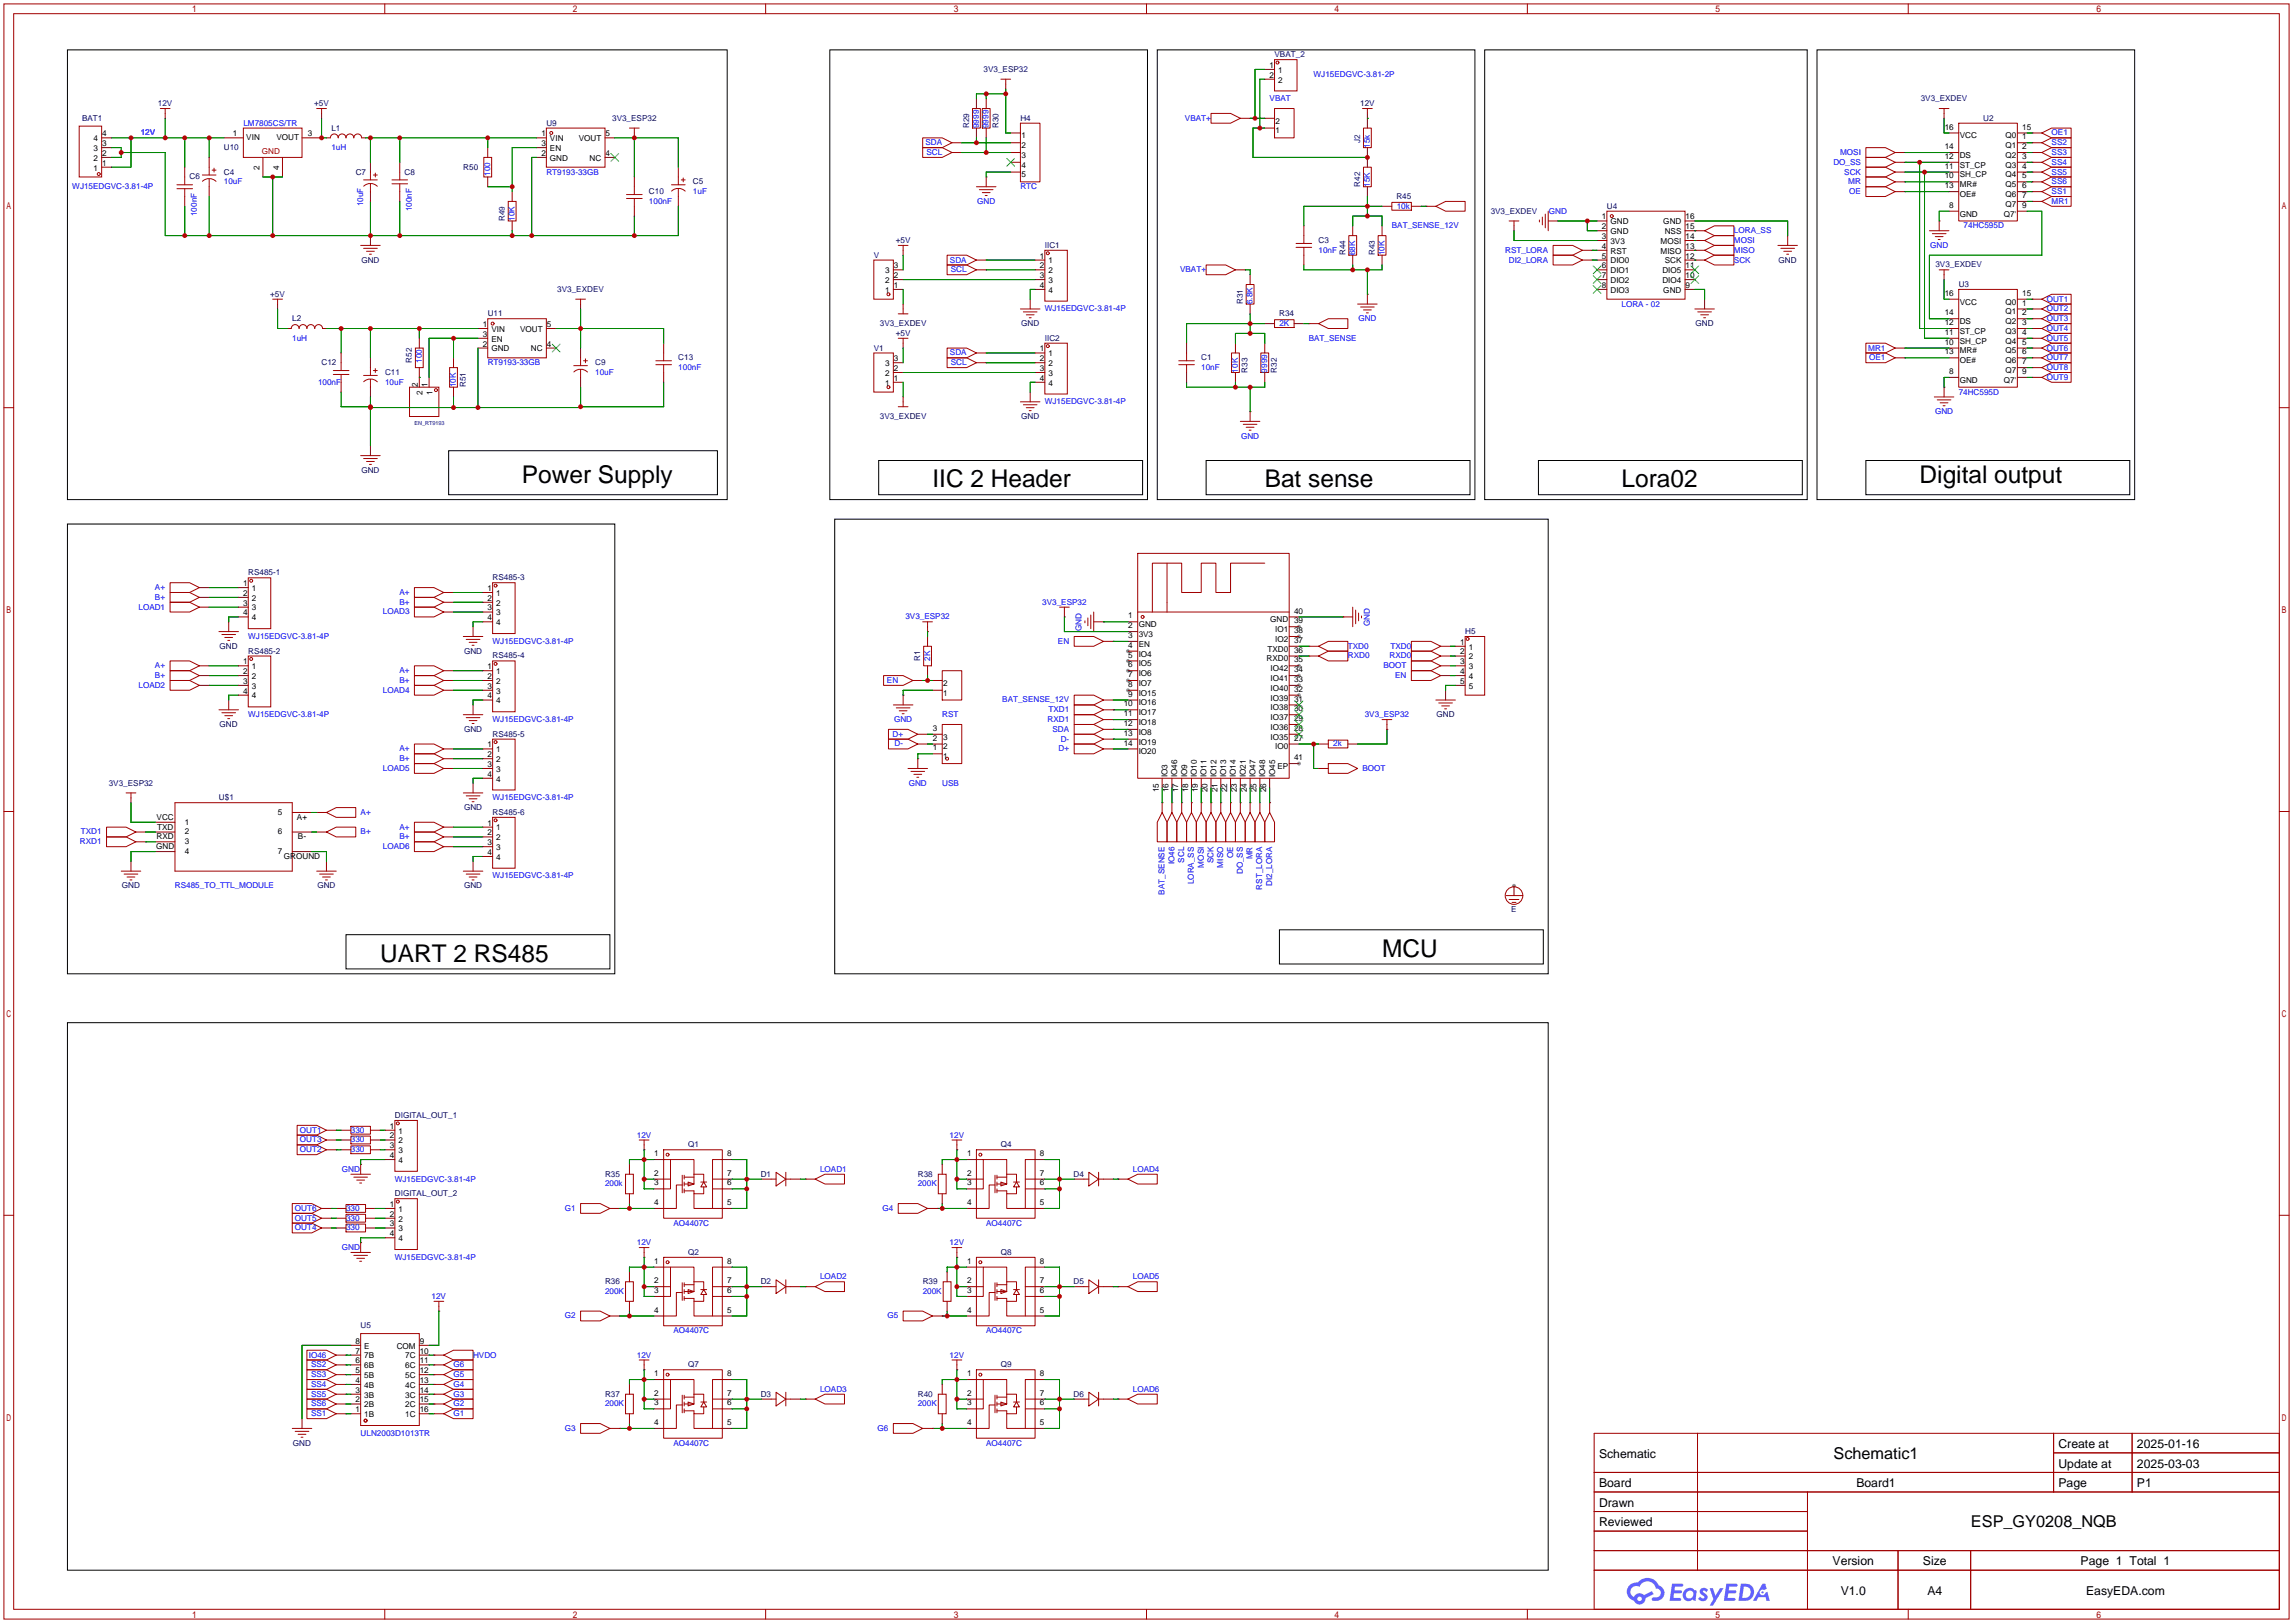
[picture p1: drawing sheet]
<svg xmlns="http://www.w3.org/2000/svg" width="596mm" height="422mm" viewBox="0 0 596 422" stroke-linecap="round" stroke-linejoin="round" font-family="sans-serif">
<defs><g id="words">
<g font-size="6.3">
<text x="135.6" y="125.3">Power Supply</text>
<text x="498.9" y="125.3">Digital output</text>
<text x="242.3" y="126.6">IIC 2 Header</text>
<text x="328.7" y="126.6">Bat sense</text>
<text x="421.4" y="126.6">Lora02</text>
<text x="98.8" y="249.8">UART 2 RS485</text>
<text x="359.2" y="248.5">MCU</text>
</g>
<g font-size="4.2">
<text x="476.5" y="378.9">Schematic1</text>
<text x="512.2" y="396.7">ESP_GY0208_NQB</text>
</g>
<g font-size="3.2">
<text x="534.9" y="376.2">Create at</text>
<text x="555.3" y="376.2">2025-01-16</text>
<text x="415.5" y="378.7">Schematic</text>
<text x="534.9" y="381.3">Update at</text>
<text x="555.3" y="381.3">2025-03-03</text>
<text x="415.5" y="386.3">Board</text>
<text x="482.4" y="386.3">Board1</text>
<text x="534.9" y="386.3">Page</text>
<text x="555.3" y="386.3">P1</text>
<text x="415.5" y="391.4">Drawn</text>
<text x="415.5" y="396.5">Reviewed</text>
<text x="476.2" y="406.7">Version</text>
<text x="499.7" y="406.7">Size</text>
<text x="540.7" y="406.7">Page 1 Total 1</text>
<text x="478.3" y="414.3">V1.0</text>
<text x="500.9" y="414.3">A4</text>
<text x="542.1" y="414.3">EasyEDA.com</text>
</g>
<g font-size="2.1">
<text x="329.9" y="17.6">1</text>
<text x="329.9" y="20.2">2</text>
<text x="332.2" y="18.9">1</text>
<text x="332.2" y="21.4">2</text>
<text x="26.5" y="35.4">4</text>
<text x="60.5" y="35.4">1</text>
<text x="80" y="35.4">3</text>
<text x="140.7" y="35.4">1</text>
<text x="157.4" y="35.4">5</text>
<text x="265.4" y="35.9">1</text>
<text x="331.5" y="34.7">1</text>
<text x="331.5" y="32.1">2</text>
<text x="505.4" y="33.7">16</text>
<text x="509.3" y="35.9">VCC</text>
<text x="521.2" y="35.9">Q0</text>
<text x="525.5" y="33.7">15</text>
<text x="24.3" y="41.8">2</text>
<text x="24.3" y="39.2">3</text>
<text x="24.3" y="36.7">4</text>
<text x="26.5" y="40.5">2</text>
<text x="26.5" y="38">3</text>
<text x="64" y="36.4">VIN</text>
<text x="71.8" y="36.4">VOUT</text>
<text x="140.7" y="40.5">2</text>
<text x="140.7" y="38">3</text>
<text x="142.9" y="36.7">VIN</text>
<text x="142.9" y="41.8">GND</text>
<text x="142.9" y="39.2">EN</text>
<text x="150.4" y="36.7">VOUT</text>
<text x="153.2" y="41.8">NC</text>
<text x="157.4" y="40.5">4</text>
<text x="265.4" y="38.5">2</text>
<text x="265.4" y="41">3</text>
<text x="505.4" y="38.7">14</text>
<text x="505.4" y="41.3">12</text>
<text x="509.3" y="41">DS</text>
<text x="521.2" y="41">Q2</text>
<text x="521.2" y="38.5">Q1</text>
<text x="525.5" y="41.3">3</text>
<text x="525.5" y="38.7">2</text>
<text x="525.5" y="36.2">1</text>
<text x="24.3" y="44.3">1</text>
<text x="26.5" y="43">1</text>
<text x="67.4" y="44.1" transform="rotate(-90 67.4 44.1)">2</text>
<text x="72.5" y="44.1" transform="rotate(-90 72.5 44.1)">4</text>
<text x="265.4" y="43.6">4</text>
<text x="265.4" y="46.1">5</text>
<text x="505.4" y="43.8">11</text>
<text x="505.4" y="46.4">10</text>
<text x="509.3" y="43.6">ST_CP</text>
<text x="509.3" y="46.1">SH_CP</text>
<text x="521.2" y="46.1">Q4</text>
<text x="521.2" y="43.6">Q3</text>
<text x="525.5" y="46.4">5</text>
<text x="525.5" y="43.8">4</text>
<text x="505.4" y="48.9">13</text>
<text x="506.6" y="54">8</text>
<text x="509.3" y="51.2">OE#</text>
<text x="509.3" y="48.6">MR#</text>
<text x="521.2" y="53.7">Q7</text>
<text x="521.2" y="51.2">Q6</text>
<text x="521.2" y="48.6">Q5</text>
<text x="525.5" y="54">9</text>
<text x="525.5" y="51.4">7</text>
<text x="525.5" y="48.9">6</text>
<text x="416.3" y="57">1</text>
<text x="416.3" y="59.5">2</text>
<text x="418.5" y="58.3">GND</text>
<text x="432.3" y="58.3">GND</text>
<text x="438" y="59.5">15</text>
<text x="438" y="57">16</text>
<text x="509.3" y="56.3">GND</text>
<text x="520.8" y="56.3">Q7'</text>
<text x="416.3" y="62.1">3</text>
<text x="416.3" y="64.6">4</text>
<text x="418.5" y="60.8">GND</text>
<text x="418.5" y="63.4">3V3</text>
<text x="418.5" y="65.9">RST</text>
<text x="431.5" y="65.9">MISO</text>
<text x="431.5" y="63.4">MOSI</text>
<text x="432.6" y="60.8">NSS</text>
<text x="438" y="64.6">13</text>
<text x="438" y="62.1">14</text>
<text x="230" y="71">3</text>
<text x="232.3" y="69.7">3</text>
<text x="270.2" y="67.2">1</text>
<text x="270.2" y="69.7">2</text>
<text x="272.5" y="68.4">1</text>
<text x="272.5" y="71">2</text>
<text x="416.3" y="67.2">5</text>
<text x="416.3" y="69.7">6</text>
<text x="418.5" y="68.4">DIO0</text>
<text x="418.5" y="71">DIO1</text>
<text x="432" y="71">DIO5</text>
<text x="432.6" y="68.4">SCK</text>
<text x="438" y="69.7">11</text>
<text x="438" y="67.2">12</text>
<text x="230" y="76.1">1</text>
<text x="230" y="73.5">2</text>
<text x="232.3" y="74.8">1</text>
<text x="232.3" y="72.2">2</text>
<text x="270.2" y="72.2">3</text>
<text x="270.2" y="74.8">4</text>
<text x="272.5" y="73.5">3</text>
<text x="272.5" y="76.1">4</text>
<text x="416.3" y="72.2">7</text>
<text x="416.3" y="74.8">8</text>
<text x="418.5" y="73.5">DIO2</text>
<text x="418.5" y="76.1">DIO3</text>
<text x="432" y="73.5">DIO4</text>
<text x="432.3" y="76.1">GND</text>
<text x="438" y="74.8">9</text>
<text x="438" y="72.2">10</text>
<text x="505.4" y="76.8">16</text>
<text x="525.5" y="76.8">15</text>
<text x="505.4" y="81.9">14</text>
<text x="509.3" y="79.1">VCC</text>
<text x="521.2" y="79.1">Q0</text>
<text x="521.2" y="81.7">Q1</text>
<text x="525.5" y="81.9">2</text>
<text x="525.5" y="79.4">1</text>
<text x="125.4" y="84.9">1</text>
<text x="125.4" y="87.5">3</text>
<text x="127.7" y="86.2">VIN</text>
<text x="127.7" y="88.8">EN</text>
<text x="135.2" y="86.2">VOUT</text>
<text x="142.1" y="84.9">5</text>
<text x="505.4" y="84.5">12</text>
<text x="505.4" y="87">11</text>
<text x="505.4" y="89.5">10</text>
<text x="509.3" y="84.2">DS</text>
<text x="509.3" y="86.7">ST_CP</text>
<text x="509.3" y="89.3">SH_CP</text>
<text x="521.2" y="89.3">Q4</text>
<text x="521.2" y="86.7">Q3</text>
<text x="521.2" y="84.2">Q2</text>
<text x="525.5" y="89.5">5</text>
<text x="525.5" y="87">4</text>
<text x="525.5" y="84.5">3</text>
<text x="125.4" y="90">2</text>
<text x="127.7" y="91.3">GND</text>
<text x="138" y="91.3">NC</text>
<text x="142.1" y="90">4</text>
<text x="230" y="95.1">3</text>
<text x="232.3" y="93.8">3</text>
<text x="270.2" y="91.3">1</text>
<text x="270.2" y="93.8">2</text>
<text x="272.5" y="92.6">1</text>
<text x="272.5" y="95.1">2</text>
<text x="505.4" y="92.1">13</text>
<text x="509.3" y="94.4">OE#</text>
<text x="509.3" y="91.8">MR#</text>
<text x="521.2" y="94.4">Q6</text>
<text x="521.2" y="91.8">Q5</text>
<text x="525.5" y="94.6">7</text>
<text x="525.5" y="92.1">6</text>
<text x="108.6" y="100.5" transform="rotate(-90 108.6 100.5)">2</text>
<text x="111.1" y="100.5" transform="rotate(-90 111.1 100.5)">1</text>
<text x="230" y="100.2">1</text>
<text x="230" y="97.6">2</text>
<text x="232.3" y="98.9">1</text>
<text x="232.3" y="96.4">2</text>
<text x="270.2" y="96.4">3</text>
<text x="270.2" y="98.9">4</text>
<text x="272.5" y="97.6">3</text>
<text x="272.5" y="100.2">4</text>
<text x="506.6" y="97.2">8</text>
<text x="509.3" y="99.4">GND</text>
<text x="520.8" y="99.4">Q7'</text>
<text x="521.2" y="96.9">Q7</text>
<text x="525.5" y="97.2">9</text>
<text x="109.8" y="102.7" transform="rotate(-90 109.8 102.7)">2</text>
<text x="112.4" y="102.7" transform="rotate(-90 112.4 102.7)">1</text>
<text x="63.2" y="152.3">1</text>
<text x="63.2" y="154.8">2</text>
<text x="65.5" y="153.5">1</text>
<text x="126.7" y="153.5">1</text>
<text x="129" y="154.8">1</text>
<text x="63.2" y="157.3">3</text>
<text x="63.2" y="159.9">4</text>
<text x="65.5" y="156.1">2</text>
<text x="65.5" y="158.6">3</text>
<text x="65.5" y="161.1">4</text>
<text x="126.7" y="156.1">2</text>
<text x="126.7" y="158.6">3</text>
<text x="126.7" y="161.1">4</text>
<text x="129" y="157.3">2</text>
<text x="129" y="159.9">3</text>
<text x="293.2" y="160.7">1</text>
<text x="330.1" y="161.7">GND</text>
<text x="336.3" y="161.9">39</text>
<text x="336.3" y="159.4">40</text>
<text x="129" y="162.4">4</text>
<text x="293.2" y="163.2">2</text>
<text x="293.2" y="165.7">3</text>
<text x="295.9" y="162.9">GND</text>
<text x="295.9" y="165.5">3V3</text>
<text x="331.4" y="166.8">IO2</text>
<text x="331.4" y="164.2">IO1</text>
<text x="336.3" y="167">37</text>
<text x="336.3" y="164.5">38</text>
<text x="379.4" y="167.5">1</text>
<text x="63.2" y="172.6">1</text>
<text x="65.5" y="173.8">1</text>
<text x="126.7" y="173.8">1</text>
<text x="293.2" y="168.3">4</text>
<text x="293.2" y="170.8">5</text>
<text x="293.2" y="173.4">6</text>
<text x="295.9" y="168">EN</text>
<text x="295.9" y="170.6">IO4</text>
<text x="295.9" y="173.1">IO5</text>
<text x="329.1" y="171.8">RXD0</text>
<text x="329.4" y="169.3">TXD0</text>
<text x="336.3" y="172.1">35</text>
<text x="336.3" y="169.5">36</text>
<text x="379.4" y="170">2</text>
<text x="379.4" y="172.6">3</text>
<text x="381.7" y="168.8">1</text>
<text x="381.7" y="171.3">2</text>
<text x="381.7" y="173.8">3</text>
<text x="63.2" y="175.1">2</text>
<text x="63.2" y="177.7">3</text>
<text x="65.5" y="176.4">2</text>
<text x="65.5" y="178.9">3</text>
<text x="126.7" y="176.4">2</text>
<text x="126.7" y="178.9">3</text>
<text x="129" y="175.1">1</text>
<text x="129" y="177.7">2</text>
<text x="245.1" y="178.2">2</text>
<text x="293.2" y="175.9">7</text>
<text x="293.2" y="178.4">8</text>
<text x="295.9" y="175.6">IO6</text>
<text x="295.9" y="178.2">IO7</text>
<text x="330.2" y="179.5">IO40</text>
<text x="330.2" y="176.9">IO41</text>
<text x="330.2" y="174.4">IO42</text>
<text x="336.3" y="179.7">32</text>
<text x="336.3" y="177.2">33</text>
<text x="336.3" y="174.6">34</text>
<text x="379.4" y="175.1">4</text>
<text x="379.4" y="177.7">5</text>
<text x="381.7" y="176.4">4</text>
<text x="381.7" y="178.9">5</text>
<text x="63.2" y="180.2">4</text>
<text x="65.5" y="181.5">4</text>
<text x="126.7" y="181.5">4</text>
<text x="129" y="180.2">3</text>
<text x="129" y="182.7">4</text>
<text x="245.1" y="180.7">1</text>
<text x="292" y="183.5">10</text>
<text x="293.2" y="181">9</text>
<text x="295.9" y="180.7">IO15</text>
<text x="295.9" y="183.3">IO16</text>
<text x="295.9" y="185.8">IO17</text>
<text x="330.2" y="184.5">IO38</text>
<text x="330.2" y="182">IO39</text>
<text x="336.3" y="184.8">30</text>
<text x="336.3" y="182.2">31</text>
<text x="242.4" y="189.9">3</text>
<text x="292" y="186.1">11</text>
<text x="292" y="188.6">12</text>
<text x="292" y="191.1">13</text>
<text x="295.9" y="188.3">IO18</text>
<text x="295.9" y="190.9">IO8</text>
<text x="330.2" y="189.6">IO36</text>
<text x="330.2" y="187.1">IO37</text>
<text x="336.3" y="189.9">28</text>
<text x="336.3" y="187.3">29</text>
<text x="126.7" y="194.2">1</text>
<text x="126.7" y="196.7">2</text>
<text x="129" y="195.4">1</text>
<text x="129" y="198">2</text>
<text x="242.4" y="194.9">1</text>
<text x="242.4" y="192.4">2</text>
<text x="245.1" y="197.2">1</text>
<text x="245.1" y="194.7">2</text>
<text x="245.1" y="192.2">3</text>
<text x="292" y="193.7">14</text>
<text x="295.9" y="193.4">IO19</text>
<text x="295.9" y="196">IO20</text>
<text x="330.2" y="192.2">IO35</text>
<text x="331.4" y="194.7">IO0</text>
<text x="336.3" y="192.4">27</text>
<text x="336.3" y="197.5">41</text>
<text x="126.7" y="199.2">3</text>
<text x="126.7" y="201.8">4</text>
<text x="129" y="200.5">3</text>
<text x="129" y="203.1">4</text>
<text x="303.4" y="201.9" transform="rotate(-90 303.4 201.9)">IO3</text>
<text x="305.9" y="201.9" transform="rotate(-90 305.9 201.9)">IO46</text>
<text x="308.5" y="201.9" transform="rotate(-90 308.5 201.9)">IO9</text>
<text x="311" y="201.9" transform="rotate(-90 311 201.9)">IO10</text>
<text x="313.6" y="201.9" transform="rotate(-90 313.6 201.9)">IO11</text>
<text x="316.1" y="201.9" transform="rotate(-90 316.1 201.9)">IO12</text>
<text x="318.6" y="201.9" transform="rotate(-90 318.6 201.9)">IO13</text>
<text x="321.2" y="201.9" transform="rotate(-90 321.2 201.9)">IO14</text>
<text x="323.7" y="201.9" transform="rotate(-90 323.7 201.9)">IO21</text>
<text x="326.3" y="201.9" transform="rotate(-90 326.3 201.9)">IO47</text>
<text x="328.8" y="201.9" transform="rotate(-90 328.8 201.9)">IO48</text>
<text x="331.3" y="201.9" transform="rotate(-90 331.3 201.9)">IO45</text>
<text x="331.9" y="199.8">EP</text>
<text x="301.1" y="205.8" transform="rotate(-90 301.1 205.8)">15</text>
<text x="303.7" y="205.8" transform="rotate(-90 303.7 205.8)">16</text>
<text x="306.2" y="205.8" transform="rotate(-90 306.2 205.8)">17</text>
<text x="308.7" y="205.8" transform="rotate(-90 308.7 205.8)">18</text>
<text x="311.3" y="205.8" transform="rotate(-90 311.3 205.8)">19</text>
<text x="313.8" y="205.8" transform="rotate(-90 313.8 205.8)">20</text>
<text x="316.4" y="205.8" transform="rotate(-90 316.4 205.8)">21</text>
<text x="318.9" y="205.8" transform="rotate(-90 318.9 205.8)">22</text>
<text x="321.4" y="205.8" transform="rotate(-90 321.4 205.8)">23</text>
<text x="324" y="205.8" transform="rotate(-90 324 205.8)">24</text>
<text x="326.5" y="205.8" transform="rotate(-90 326.5 205.8)">25</text>
<text x="329.1" y="205.8" transform="rotate(-90 329.1 205.8)">26</text>
<text x="40.7" y="213">VCC</text>
<text x="40.8" y="215.5">TXD</text>
<text x="48" y="214.2">1</text>
<text x="72.2" y="211.7">5</text>
<text x="77.2" y="213">A+</text>
<text x="126.7" y="214.5">1</text>
<text x="129" y="215.8">1</text>
<text x="40.6" y="220.6">GND</text>
<text x="40.7" y="218.1">RXD</text>
<text x="48" y="216.8">2</text>
<text x="48" y="219.3">3</text>
<text x="48" y="221.9">4</text>
<text x="72.2" y="216.8">6</text>
<text x="72.2" y="221.9">7</text>
<text x="77.4" y="218.1">B-</text>
<text x="126.7" y="217">2</text>
<text x="126.7" y="219.6">3</text>
<text x="129" y="218.3">2</text>
<text x="129" y="220.8">3</text>
<text x="73.8" y="223.1">GROUND</text>
<text x="126.7" y="222.1">4</text>
<text x="129" y="223.4">4</text>
<text x="101.3" y="293.2">1</text>
<text x="101.3" y="295.8">2</text>
<text x="101.3" y="298.3">3</text>
<text x="103.6" y="294.5">1</text>
<text x="103.6" y="297">2</text>
<text x="103.6" y="299.6">3</text>
<text x="101.3" y="300.8">4</text>
<text x="103.6" y="302.1">4</text>
<text x="170" y="305.4">2</text>
<text x="170" y="300.4">1</text>
<text x="189" y="300.4">8</text>
<text x="189" y="305.4">7</text>
<text x="251.3" y="305.4">2</text>
<text x="251.3" y="300.4">1</text>
<text x="270.3" y="300.4">8</text>
<text x="270.3" y="305.4">7</text>
<text x="170" y="308">3</text>
<text x="189" y="308">6</text>
<text x="251.3" y="308">3</text>
<text x="270.3" y="308">6</text>
<text x="101.3" y="313.5">1</text>
<text x="101.3" y="316.1">2</text>
<text x="103.6" y="314.8">1</text>
<text x="103.6" y="317.4">2</text>
<text x="170" y="313.1">4</text>
<text x="189" y="313.1">5</text>
<text x="251.3" y="313.1">4</text>
<text x="270.3" y="313.1">5</text>
<text x="101.3" y="318.6">3</text>
<text x="101.3" y="321.2">4</text>
<text x="103.6" y="319.9">3</text>
<text x="103.6" y="322.4">4</text>
<text x="170" y="328.3">1</text>
<text x="189" y="328.3">8</text>
<text x="251.3" y="328.3">1</text>
<text x="270.3" y="328.3">8</text>
<text x="170" y="335.9">3</text>
<text x="170" y="333.4">2</text>
<text x="189" y="333.4">7</text>
<text x="189" y="335.9">6</text>
<text x="251.3" y="335.9">3</text>
<text x="251.3" y="333.4">2</text>
<text x="270.3" y="333.4">7</text>
<text x="270.3" y="335.9">6</text>
<text x="170" y="341">4</text>
<text x="189" y="341">5</text>
<text x="251.3" y="341">4</text>
<text x="270.3" y="341">5</text>
<text x="92.4" y="351.6">7</text>
<text x="92.4" y="349.1">8</text>
<text x="94.7" y="352.9">7B</text>
<text x="94.7" y="350.4">E</text>
<text x="103.1" y="350.4">COM</text>
<text x="105.3" y="352.9">7C</text>
<text x="109.1" y="349.1">9</text>
<text x="109.1" y="351.6">10</text>
<text x="92.4" y="359.3">4</text>
<text x="92.4" y="356.7">5</text>
<text x="92.4" y="354.2">6</text>
<text x="94.7" y="358">5B</text>
<text x="94.7" y="355.5">6B</text>
<text x="105.3" y="355.5">6C</text>
<text x="105.3" y="358">5C</text>
<text x="109.1" y="354.2">11</text>
<text x="109.1" y="356.7">12</text>
<text x="109.1" y="359.3">13</text>
<text x="170" y="357.5">1</text>
<text x="189" y="357.5">8</text>
<text x="251.3" y="357.5">1</text>
<text x="270.3" y="357.5">8</text>
<text x="92.4" y="364.3">2</text>
<text x="92.4" y="361.8">3</text>
<text x="94.7" y="365.6">2B</text>
<text x="94.7" y="363.1">3B</text>
<text x="94.7" y="360.5">4B</text>
<text x="105.3" y="360.5">4C</text>
<text x="105.3" y="363.1">3C</text>
<text x="105.3" y="365.6">2C</text>
<text x="109.1" y="361.8">14</text>
<text x="109.1" y="364.3">15</text>
<text x="170" y="365.1">3</text>
<text x="170" y="362.6">2</text>
<text x="189" y="362.6">7</text>
<text x="189" y="365.1">6</text>
<text x="251.3" y="365.1">3</text>
<text x="251.3" y="362.6">2</text>
<text x="270.3" y="362.6">7</text>
<text x="270.3" y="365.1">6</text>
<text x="92.4" y="366.9">1</text>
<text x="94.7" y="368.2">1B</text>
<text x="105.3" y="368.2">1C</text>
<text x="109.1" y="366.9">16</text>
<text x="170" y="370.2">4</text>
<text x="189" y="370.2">5</text>
<text x="251.3" y="370.2">4</text>
<text x="270.3" y="370.2">5</text>
</g>
<g font-size="2.1" fill="#000080">
<text x="331.2" y="14.9">VBAT_2</text>
<text x="255.6" y="18.7">3V3_ESP32</text>
<text x="41" y="27.6">12V</text>
<text x="81.7" y="27.6">+5V</text>
<text x="353.5" y="27.6">12V</text>
<text x="499.1" y="26.3">3V3_EXDEV</text>
<text x="21.3" y="31.4">BAT1</text>
<text x="86.1" y="33.9">L1</text>
<text x="142" y="32.6">U9</text>
<text x="159.1" y="31.4">3V3_ESP32</text>
<text x="251.8" y="33.3" transform="rotate(-90 251.8 33.3)">R29</text>
<text x="259.5" y="33.3" transform="rotate(-90 259.5 33.3)">R30</text>
<text x="265.2" y="31.4">H4</text>
<text x="515.4" y="31.4">U2</text>
<text x="58.2" y="39">U10</text>
<text x="353.4" y="37.1" transform="rotate(-90 353.4 37.1)">J2</text>
<text x="49.3" y="46.6">C6</text>
<text x="58.2" y="45.3">C4</text>
<text x="92.5" y="45.3">C7</text>
<text x="105.2" y="45.3">C8</text>
<text x="120.4" y="44.1">R50</text>
<text x="180.1" y="47.9">C5</text>
<text x="168.7" y="50.4">C10</text>
<text x="353.4" y="48.5" transform="rotate(-90 353.4 48.5)">R42</text>
<text x="362.9" y="51.7">R45</text>
<text x="131.2" y="57.4" transform="rotate(-90 131.2 57.4)">R49</text>
<text x="387.4" y="55.5">3V3_EXDEV</text>
<text x="417.6" y="54.2">U4</text>
<text x="232.8" y="63.1">+5V</text>
<text x="271.5" y="64.4">IIC1</text>
<text x="342.6" y="63.1">C3</text>
<text x="93.9" y="68.2">GND</text>
<text x="227.1" y="66.9">V</text>
<text x="349.6" y="66.3" transform="rotate(-90 349.6 66.3)">R44</text>
<text x="357.3" y="66.3" transform="rotate(-90 357.3 66.3)">R43</text>
<text x="462.2" y="68.2">GND</text>
<text x="503" y="69.5">3V3_EXDEV</text>
<text x="70.2" y="77.1">+5V</text>
<text x="144.8" y="75.8">3V3_EXDEV</text>
<text x="509" y="74.5">U3</text>
<text x="75.9" y="83.4">L2</text>
<text x="126.7" y="82.2">U11</text>
<text x="323" y="79" transform="rotate(-90 323 79)">R31</text>
<text x="332.4" y="82.2">R34</text>
<text x="228.6" y="84.7">3V3_EXDEV</text>
<text x="232.8" y="87.2">+5V</text>
<text x="265.4" y="84.7">GND</text>
<text x="271.5" y="88.5">IIC2</text>
<text x="440.6" y="84.7">GND</text>
<text x="83.6" y="94.9">C12</text>
<text x="107.1" y="94.2" transform="rotate(-90 107.1 94.2)">R52</text>
<text x="154.7" y="94.9">C9</text>
<text x="176.3" y="93.6">C13</text>
<text x="227.1" y="91.1">V1</text>
<text x="312.2" y="93.6">C1</text>
<text x="100.1" y="97.4">C11</text>
<text x="121" y="100.6" transform="rotate(-90 121 100.6)">R51</text>
<text x="324.2" y="96.8" transform="rotate(-90 324.2 96.8)">R33</text>
<text x="331.9" y="96.8" transform="rotate(-90 331.9 96.8)">R32</text>
<text x="228.6" y="108.8">3V3_EXDEV</text>
<text x="265.4" y="108.8">GND</text>
<text x="93.9" y="122.8">GND</text>
<text x="64.5" y="149.5">RS485-1</text>
<text x="128" y="150.7">RS485-3</text>
<text x="380.7" y="164.7">H5</text>
<text x="57.1" y="168.5">GND</text>
<text x="64.5" y="169.8">RS485-2</text>
<text x="120.6" y="169.8">GND</text>
<text x="128" y="171.1">RS485-4</text>
<text x="239.1" y="171.7" transform="rotate(-90 239.1 171.7)">R1</text>
<text x="57.1" y="188.8">GND</text>
<text x="120.6" y="190.1">GND</text>
<text x="128" y="191.4">RS485-5</text>
<text x="373.3" y="186.3">GND</text>
<text x="28.3" y="204.1">3V3_ESP32</text>
<text x="56.9" y="207.9">U$1</text>
<text x="120.6" y="210.4">GND</text>
<text x="128" y="211.7">RS485-6</text>
<text x="31.7" y="230.8">GND</text>
<text x="82.5" y="230.8">GND</text>
<text x="120.6" y="230.8">GND</text>
<text x="392.7" y="236.9">E</text>
<text x="102.6" y="290.4">DIGITAL_OUT_1</text>
<text x="178.8" y="298.1">Q1</text>
<text x="260.1" y="298.1">Q4</text>
<text x="157.2" y="305.7">R35</text>
<text x="197.7" y="305.7">D1</text>
<text x="238.5" y="305.7">R38</text>
<text x="279" y="305.7">D4</text>
<text x="102.6" y="310.8">DIGITAL_OUT_2</text>
<text x="178.8" y="326">Q2</text>
<text x="260.1" y="326">Q8</text>
<text x="157.2" y="333.6">R36</text>
<text x="197.7" y="333.6">D2</text>
<text x="239.8" y="333.6">R39</text>
<text x="279" y="333.6">D5</text>
<text x="93.7" y="345.1">U5</text>
<text x="178.8" y="355.2">Q7</text>
<text x="260.1" y="355.2">Q9</text>
<text x="157.2" y="362.8">R37</text>
<text x="197.7" y="362.8">D3</text>
<text x="238.5" y="362.8">R40</text>
<text x="279" y="362.8">D6</text>
<text x="76.1" y="375.5">GND</text>
</g>
<g font-size="2.1" fill="#00f">
<text x="341.4" y="19.9">WJ15EDGVC-3.81-2P</text>
<text x="329.9" y="26.3">VBAT</text>
<text x="36.6" y="35.2">12V</text>
<text x="63.2" y="32.6">LM7805CS/TR</text>
<text x="254.4" y="33.3" transform="rotate(-90 254.4 33.3)">9999</text>
<text x="256.9" y="33.3" transform="rotate(-90 256.9 33.3)">9999</text>
<text x="307.9" y="31.4">VBAT+</text>
<text x="533.1" y="35.2">OE1</text>
<text x="86.1" y="39">1uH</text>
<text x="240.5" y="37.7">SDA</text>
<text x="240.7" y="40.3">SCL</text>
<text x="356" y="38.4" transform="rotate(-90 356 38.4)">15k</text>
<text x="478.2" y="40.3">MOSI</text>
<text x="533.1" y="37.7">SS2</text>
<text x="533.1" y="40.3">SS3</text>
<text x="58.2" y="47.9">10uF</text>
<text x="127.4" y="45.7" transform="rotate(-90 127.4 45.7)">100</text>
<text x="142" y="45.3">RT9193-33GB</text>
<text x="476.4" y="42.8">DO_SS</text>
<text x="479.3" y="45.3">SCK</text>
<text x="480.3" y="47.9">MR</text>
<text x="533.1" y="42.8">SS4</text>
<text x="533.1" y="45.3">SS5</text>
<text x="533.1" y="47.9">SS6</text>
<text x="18.8" y="49.1">WJ15EDGVC-3.81-4P</text>
<text x="94.4" y="53.6" transform="rotate(-90 94.4 53.6)">10uF</text>
<text x="168.7" y="53">100nF</text>
<text x="180.1" y="50.4">1uF</text>
<text x="253.9" y="53">GND</text>
<text x="265.2" y="49.1">RTC</text>
<text x="356" y="48.5" transform="rotate(-90 356 48.5)">15K</text>
<text x="480.6" y="50.4">OE</text>
<text x="533.1" y="50.4">SS1</text>
<text x="533.1" y="53">MR1</text>
<text x="51.2" y="56.1" transform="rotate(-90 51.2 56.1)">100nF</text>
<text x="107.1" y="54.9" transform="rotate(-90 107.1 54.9)">100nF</text>
<text x="133.7" y="57.4" transform="rotate(-90 133.7 57.4)">10K</text>
<text x="361.7" y="59.3">BAT_SENSE_12V</text>
<text x="363" y="54.2">10k</text>
<text x="402.5" y="55.5">GND</text>
<text x="510.3" y="59.3">74HC595D</text>
<text x="342.6" y="65.7">10nF</text>
<text x="391.2" y="65.7">RST_LORA</text>
<text x="450.6" y="60.6">LORA_SS</text>
<text x="450.6" y="63.1">MOSI</text>
<text x="450.6" y="65.7">MISO</text>
<text x="501.6" y="64.4">GND</text>
<text x="246.9" y="68.2">SDA</text>
<text x="247.1" y="70.7">SCL</text>
<text x="306.7" y="70.7">VBAT+</text>
<text x="352.2" y="66.3" transform="rotate(-90 352.2 66.3)">68K</text>
<text x="359.8" y="66.3" transform="rotate(-90 359.8 66.3)">10K</text>
<text x="392.1" y="68.2">DI2_LORA</text>
<text x="450.6" y="68.2">SCK</text>
<text x="271.5" y="80.9">WJ15EDGVC-3.81-4P</text>
<text x="325.5" y="79" transform="rotate(-90 325.5 79)">6.8K</text>
<text x="353" y="83.4">GND</text>
<text x="421.4" y="79.6">LORA - 02</text>
<text x="531.9" y="78.4">OUT1</text>
<text x="531.9" y="80.9">OUT2</text>
<text x="531.9" y="83.4">OUT3</text>
<text x="75.9" y="88.5">1uH</text>
<text x="332.5" y="84.7">2K</text>
<text x="340.1" y="88.5">BAT_SENSE</text>
<text x="531.9" y="86">OUT4</text>
<text x="531.9" y="88.5">OUT5</text>
<text x="109.6" y="94.2" transform="rotate(-90 109.6 94.2)">100</text>
<text x="126.7" y="94.9">RT9193-33GB</text>
<text x="246.9" y="92.3">SDA</text>
<text x="247.1" y="94.9">SCL</text>
<text x="485.5" y="91.1">MR1</text>
<text x="485.7" y="93.6">OE1</text>
<text x="531.9" y="91.1">OUT6</text>
<text x="531.9" y="93.6">OUT7</text>
<text x="82.6" y="99.9">100nF</text>
<text x="100.1" y="99.9">10uF</text>
<text x="118.5" y="100.6" transform="rotate(-90 118.5 100.6)">10K</text>
<text x="154.7" y="97.4">10uF</text>
<text x="176.3" y="96.1">100nF</text>
<text x="312.2" y="96.1">10nF</text>
<text x="321.7" y="96.8" transform="rotate(-90 321.7 96.8)">10K</text>
<text x="329.3" y="96.8" transform="rotate(-90 329.3 96.8)">9999</text>
<text x="531.9" y="96.1">OUT8</text>
<text x="531.9" y="98.7">OUT9</text>
<text x="271.5" y="105">WJ15EDGVC-3.81-4P</text>
<text x="502.9" y="107.6">GND</text>
<text x="509" y="102.5">74HC595D</text>
<text x="322.5" y="113.9">GND</text>
<text x="40.3" y="153.3">A+</text>
<text x="40.3" y="155.8">B+</text>
<text x="103.8" y="154.6">A+</text>
<text x="36" y="158.4">LOAD1</text>
<text x="99.5" y="159.6">LOAD3</text>
<text x="103.8" y="157.1">B+</text>
<text x="235.3" y="160.9">3V3_ESP32</text>
<text x="270.8" y="157.1">3V3_ESP32</text>
<text x="64.5" y="166">WJ15EDGVC-3.81-4P</text>
<text x="128" y="167.3">WJ15EDGVC-3.81-4P</text>
<text x="274.9" y="167.3">EN</text>
<text x="281.1" y="163.9" transform="rotate(-90 281.1 163.9)">GND</text>
<text x="356" y="162.6" transform="rotate(-90 356 162.6)">GND</text>
<text x="40.3" y="173.6">A+</text>
<text x="241.7" y="171.7" transform="rotate(-90 241.7 171.7)">2K</text>
<text x="350.3" y="168.5">TXD0</text>
<text x="350.3" y="171.1">RXD0</text>
<text x="359.5" y="173.6">BOOT</text>
<text x="361.1" y="171.1">RXD0</text>
<text x="361.4" y="168.5">TXD0</text>
<text x="36" y="178.7">LOAD2</text>
<text x="40.3" y="176.1">B+</text>
<text x="99.5" y="180">LOAD4</text>
<text x="103.8" y="174.9">A+</text>
<text x="103.8" y="177.4">B+</text>
<text x="230.5" y="177.4">EN</text>
<text x="362.6" y="176.1">EN</text>
<text x="260.5" y="182.5">BAT_SENSE_12V</text>
<text x="272.5" y="185">TXD1</text>
<text x="64.5" y="186.3">WJ15EDGVC-3.81-4P</text>
<text x="128" y="187.6">WJ15EDGVC-3.81-4P</text>
<text x="231.9" y="191.4">D+</text>
<text x="232.3" y="187.6">GND</text>
<text x="244.9" y="186.3">RST</text>
<text x="272.2" y="187.6">RXD1</text>
<text x="273.5" y="190.1">SDA</text>
<text x="354.7" y="186.3">3V3_ESP32</text>
<text x="103.8" y="195.2">A+</text>
<text x="103.8" y="197.7">B+</text>
<text x="232.5" y="193.9">D-</text>
<text x="275.1" y="195.2">D+</text>
<text x="275.6" y="192.7">D-</text>
<text x="346.5" y="193.9">2k</text>
<text x="99.5" y="200.3">LOAD5</text>
<text x="354.1" y="200.3">BOOT</text>
<text x="128" y="207.9">WJ15EDGVC-3.81-4P</text>
<text x="236.2" y="204.1">GND</text>
<text x="244.9" y="204.1">USB</text>
<text x="93.7" y="211.7">A+</text>
<text x="103.8" y="215.5">A+</text>
<text x="20.8" y="219.3">RXD1</text>
<text x="21" y="216.8">TXD1</text>
<text x="93.7" y="216.8">B+</text>
<text x="99.5" y="220.6">LOAD6</text>
<text x="103.8" y="218.1">B+</text>
<text x="305.2" y="224.6" transform="rotate(-90 305.2 224.6)">IO46</text>
<text x="307.7" y="224.1" transform="rotate(-90 307.7 224.1)">SCL</text>
<text x="312.8" y="225.4" transform="rotate(-90 312.8 225.4)">MOSI</text>
<text x="315.3" y="224.3" transform="rotate(-90 315.3 224.3)">SCK</text>
<text x="317.9" y="225.4" transform="rotate(-90 317.9 225.4)">MISO</text>
<text x="320.4" y="223" transform="rotate(-90 320.4 223)">OE</text>
<text x="323" y="227.1" transform="rotate(-90 323 227.1)">DO_SS</text>
<text x="325.5" y="223.3" transform="rotate(-90 325.5 223.3)">MR</text>
<text x="45.5" y="230.8">RS485_TO_TTL_MODULE</text>
<text x="128" y="228.2">WJ15EDGVC-3.81-4P</text>
<text x="302.6" y="232.4" transform="rotate(-90 302.6 232.4)">BAT_SENSE</text>
<text x="310.3" y="229.7" transform="rotate(-90 310.3 229.7)">LORA_SS</text>
<text x="328" y="231.1" transform="rotate(-90 328 231.1)">RST_LORA</text>
<text x="330.6" y="230.2" transform="rotate(-90 330.6 230.2)">DI2_LORA</text>
<text x="77.9" y="294.3">OUT1</text>
<text x="77.9" y="299.3">OUT2</text>
<text x="77.9" y="296.8">OUT3</text>
<text x="91.2" y="294.3">330</text>
<text x="91.2" y="299.3">330</text>
<text x="91.2" y="296.8">330</text>
<text x="165.5" y="295.5">12V</text>
<text x="246.8" y="295.5">12V</text>
<text x="88.8" y="304.4">GND</text>
<text x="213.1" y="304.4">LOAD1</text>
<text x="294.4" y="304.4">LOAD4</text>
<text x="102.6" y="307">WJ15EDGVC-3.81-4P</text>
<text x="157.2" y="308.2">200k</text>
<text x="238.5" y="308.2">200K</text>
<text x="76.7" y="317.1">OUT5</text>
<text x="76.7" y="314.6">OUT6</text>
<text x="89.9" y="317.1">330</text>
<text x="89.9" y="314.6">330</text>
<text x="146.8" y="314.6">G1</text>
<text x="229.3" y="314.6">G4</text>
<text x="76.7" y="319.7">OUT4</text>
<text x="89.9" y="319.7">330</text>
<text x="165.5" y="323.5">12V</text>
<text x="175" y="318.4">AO4407C</text>
<text x="246.8" y="323.5">12V</text>
<text x="256.3" y="318.4">AO4407C</text>
<text x="88.8" y="324.7">GND</text>
<text x="102.6" y="327.3">WJ15EDGVC-3.81-4P</text>
<text x="213.1" y="332.4">LOAD2</text>
<text x="294.4" y="332.4">LOAD5</text>
<text x="112.2" y="337.4">12V</text>
<text x="157.2" y="336.2">200K</text>
<text x="239.8" y="336.2">200K</text>
<text x="146.8" y="342.5">G2</text>
<text x="175" y="346.3">AO4407C</text>
<text x="230.6" y="342.5">G5</text>
<text x="256.3" y="346.3">AO4407C</text>
<text x="80.2" y="352.7">IO46</text>
<text x="122.9" y="352.7">HVDO</text>
<text x="165.5" y="352.7">12V</text>
<text x="246.8" y="352.7">12V</text>
<text x="80.8" y="355.2">SS2</text>
<text x="80.8" y="357.8">SS3</text>
<text x="117.9" y="357.8">G5</text>
<text x="117.9" y="355.2">G6</text>
<text x="80.8" y="360.3">SS4</text>
<text x="80.8" y="362.8">SS5</text>
<text x="80.8" y="365.4">SS6</text>
<text x="117.9" y="365.4">G2</text>
<text x="117.9" y="362.8">G3</text>
<text x="117.9" y="360.3">G4</text>
<text x="157.2" y="365.4">200K</text>
<text x="213.1" y="361.6">LOAD3</text>
<text x="238.5" y="365.4">200K</text>
<text x="294.4" y="361.6">LOAD6</text>
<text x="80.8" y="367.9">SS1</text>
<text x="117.9" y="367.9">G1</text>
<text x="146.8" y="371.7">G3</text>
<text x="228.1" y="371.7">G6</text>
<text x="93.7" y="373">ULN2003D1013TR</text>
<text x="175" y="375.5">AO4407C</text>
<text x="256.3" y="375.5">AO4407C</text>
</g>
<text font-size="2.1" fill="#a00000" x="68.1" y="40.1">GND</text>
<text font-size="1.4" fill="#000080" x="107.7" y="110.3">EN_RT9193</text>
</g></defs>
<g fill="#999">
<circle cx="393.4" cy="230.1" r=".51"/>
<circle cx="293.1" cy="169.2" r=".51"/>
<circle cx="293.1" cy="171.7" r=".51"/>
<circle cx="293.1" cy="174.2" r=".51"/>
<circle cx="293.1" cy="176.8" r=".51"/>
<circle cx="293.1" cy="179.3" r=".51"/>
<circle cx="337.6" cy="180.6" r=".51"/>
<circle cx="337.6" cy="178.1" r=".51"/>
<circle cx="337.6" cy="175.5" r=".51"/>
<circle cx="337.6" cy="173" r=".51"/>
<circle cx="337.6" cy="165.4" r=".51"/>
<circle cx="337.6" cy="162.8" r=".51"/>
<circle cx="337.6" cy="198.4" r=".51"/>
</g>
<g fill="none" stroke="#a10000" stroke-width=".26">
<path d="M1 1h593.9v419.6h-593.9zM3.6 3.6h588.7v414.5h-588.7zM100 1v2.6M199 1v2.6M297.9 1v2.6M396.9 1v2.6M495.9 1v2.6M1 105.9h2.6M592.3 105.9h2.6M1 210.8h2.6M592.3 210.8h2.6M1 315.7h2.6"/>
<path d="M592.3 315.7h2.6M414.3 372.4h178v45.7h-178zM441.1 372.4v35.5M533.7 372.4v15.2M533.7 377.4h58.6M554.1 372.4v15.2M414.3 382.5h178M414.3 387.6h178M414.3 392.7h55.4M414.3 397.8h55.4M469.7 387.6v30.5M100 418.1v2.5"/>
<path d="M199 418.1v2.5M297.9 418.1v2.5M396.9 418.1v2.5M414.3 402.8h178M414.3 407.9h178M493.2 402.8v15.3M495.9 418.1v2.5M512.1 402.8v15.3"/>
</g>
<g fill="#5487ff">
<path d="M442 412.8a1.3 1.3 0 0 1 1.9 .2l-.4 .7a.47 .47 0 0 0-.4-.5 .47 .47 0 0 0-.6 .3l.2 .1a1.28 1.28 0 0 1 .7 2.1 1.53 1.53 0 0 1-2.1-.3l.5-.6 .8 .4a.31 .31 0 0 0 .3-.2 .31 .31 0 0 0-.3-.4 1.12 1.12 0 0 1-.6-1.8z"/>
<path d="M444.3 412.6h.8l.7 1.9 1.2-1.9h.9l-2.7 4.5h-.9l1-1.7z"/>
<path d="M434.5 411.4h2.5a.4 .4 0 0 1 .4 .4 .4 .4 0 0 1-.4 .4h-1.7l-.1 .9h1.6l.3 .2a.4 .4 0 0 1-.4 .6h-1.7l-.1 1.2h1.6a.39 .39 0 0 1 .4 .4 .39 .39 0 0 1-.4 .4h-2.6z"/>
<path d="M448.6 411.4h2.5a.4 .4 0 0 1 .5 .4 .4 .4 0 0 1-.5 .4h-1.7l-.1 .9h1.6l.3 .2a.4 .4 0 0 1-.4 .6h-1.7l-.1 1.2h1.6a.39 .39 0 0 1 .4 .4 .39 .39 0 0 1-.4 .4h-2.6z"/>
<path d="M458 411.4h.8l.3 1.4-.6 .3a.75 .75 0 0 0-1.2 .3 .75 .75 0 0 0 .5 1.1 .75 .75 0 0 0 1-.7l.5-.3 .6 2.4h-.8l-.3-1h-1.8l-.6 1h-.9z"/>
<path d="M452.4 411.4l-.6 4.5h1.4a2.27 2.27 0 0 0 2.6-2.3 2.27 2.27 0 0 0-2.7-2.2zM453.2 412.2a1.5 1.5 0 0 1 1.8 1.5 1.5 1.5 0 0 1-1.9 1.4h-.3z"/>
<path d="M437.8 413a1.6 1.6 0 0 0-.3 2.3 1.6 1.6 0 0 0 2.3 .2l.8 .4 .3-2.5-.1-.3h-.5a1.58 1.58 0 0 0-2.5-.1zM438.4 413.6a.99 .99 0 0 1 1.7 .5 .99 .99 0 0 1-1.4 1.1 .98 .98 0 0 1-.3-1.6z"/>
<path d="M423.5 411.8a2.37 2.37 0 0 0 1.1 4 1.54 1.54 0 0 0 1.8 1 1.54 1.54 0 0 0 1.2-1.6l2.2-1.1-.5-.7-2.1 1a1.57 1.57 0 0 0-2.6 .5 1.5 1.5 0 0 1-.7-2.1 1.5 1.5 0 0 1 2.2-.5 2.27 2.27 0 0 1 2.3-1.4 2.27 2.27 0 0 1 2 1.8 1.16 1.16 0 0 1 1.2 1.1 1.16 1.16 0 0 1-1.1 1.2h-.7a.47 .47 0 0 0-.6 .4 .47 .47 0 0 0 .5 .5 2.14 2.14 0 0 0 2.7-1.3 2.14 2.14 0 0 0-1.4-2.7 3.2 3.2 0 0 0-5.4-.8l-1.1 .1zM425.5 415.4a.6 .6 0 0 1 1.2 0 .6 .6 0 0 1-1.2 0z"/>
<circle cx="458" cy="413.7" r=".28"/>
</g>
<g fill="none" stroke="#a10000" stroke-width=".26">
<path d="M331.2 15.5h5.9v8.1h-5.9zM20.6 32.8h5.8v13.2h-5.8zM41.7 28.2h2.5M42.9 28.2v1.3M63.2 33.3h15.3v7.6h-15.3zM82.3 28.2h2.5M83.6 28.2v1.3M85.9 35.8a1.02 1.02 0 0 1 1-1 1.02 1.02 0 0 1 1 1 1.02 1.02 0 0 1 1-1 1.02 1.02 0 0 1 1 1 1.02 1.02 0 0 1 1-1 1.02 1.02 0 0 1 1 1 1.02 1.02 0 0 1 1.1-1 1.02 1.02 0 0 1 1 1M142 33.3h15.2v10.1h-15.2zM163.6 33.3h2.5M164.8 33.3v1.2M239.8 38.4h5.1l2.5 1.2-2.5 1.3h-5.1z"/>
<path d="M239.8 35.8h5.1l2.5 1.3-2.5 1.3h-5.1zM247.4 39.6h2.5M247.4 37.1h2.5M252.7 28.2h2.1v5.1h-2.1zM255.3 28.2h2v5.1h-2zM260.1 20.6h2.5M261.4 20.6v1.2M265.2 32h5.1v15.2h-5.1zM314.7 29.5h5.1l2.5 1.2-2.5 1.3h-5.1zM322.3 30.7h2.6M331.2 28.2h5.1v7.6h-5.1zM354.1 28.2h2.5"/>
<path d="M354.3 33.3h2.1v5.1h-2.1zM355.3 28.2v1.3M484.9 38.4h5.1l2.5 1.2-2.5 1.3h-5.1zM492.5 39.6h2.5M503.9 28.2h2.6M505.2 28.2v1.3M509 32h15.3v25.4h-15.3zM528.1 39.6h2.5M528.1 34.5h2.5M528.1 37.1h2.5M530.6 34.5l2.5-1.2h5.1v2.5h-5.1zM530.6 37.1l2.5-1.3h5.1v2.6h-5.1z"/>
<path d="M530.6 39.6l2.5-1.2h5.1v2.5h-5.1zM46 48h4M46 49h4M48 46v2M48 49v2.1M52.6 45.5h3.5M52.6 47.1a2.54 2.54 0 0 1 3.5 0M54.4 43.4v2.1M54.4 46.5v2M55.1 44.2h1M55.6 43.7v1M94.5 46.7h3.5"/>
<path d="M94.5 48.4a2.54 2.54 0 0 1 3.6 0M96.3 44.7v2M96.3 47.8v2M97 45.5h1M97.5 45v1M101.9 46.7h4M101.9 47.8h4M103.9 44.7v2M103.9 47.8v2M125.7 40.9h2.1v5.1h-2.1zM132.1 52.3h2v5.1h-2zM162.8 50.5h4.1"/>
<path d="M162.8 51.6h4.1M164.8 48.5v2M164.8 51.6v2M174.5 48h3.6M174.5 49.6a2.54 2.54 0 0 1 3.6 .1M176.3 46v2M176.3 49v2.1M177 46.7h1.1M177.5 46.2v1M253.7 48.5h5.1M254.5 49.3h3.6M255.3 50h2"/>
<path d="M256 50.8h.5M256.3 46v2.5M354.3 43.4h2.1v5.1h-2.1zM361.7 52.6h5.1v2h-5.1zM370.6 53.6h2.5M373.1 53.6l2.6-1.3h5v2.6h-5zM392.2 57.4h2.5M393.4 57.4v1.3M400 57.1v.6M400.8 56.4v2M401.6 55.6v3.6M402.3 54.9v5"/>
<path d="M402.3 57.4h2.6M417.6 54.9h20.3v22.8h-20.3zM440.4 59.9h2.6M443 59.9l2.5-1.2h5.1v2.5h-5.1zM484.9 40.9h5.1l2.5 1.3-2.5 1.2h-5.1zM484.9 43.4h5.1l2.5 1.3-2.5 1.3h-5.1zM484.9 46h5.1l2.5 1.2-2.5 1.3h-5.1zM484.9 48.5h5.1l2.5 1.3-2.5 1.3h-5.1zM492.5 42.2h2.5M492.5 44.7h2.5M492.5 49.8h2.5M492.5 47.2h2.5"/>
<path d="M501.4 59.9h5.1M503.9 57.4v2.5M528.1 42.2h2.5M528.1 44.7h2.5M528.1 49.8h2.5M528.1 52.3h2.5M528.1 47.2h2.5M530.6 49.8l2.5-1.3h5.1v2.6h-5.1zM530.6 52.3l2.5-1.2h5.1v2.5h-5.1zM530.6 42.2l2.5-1.3h5.1v2.5h-5.1zM530.6 44.7l2.5-1.3h5.1v2.6h-5.1zM530.6 47.2l2.5-1.2h5.1v2.5h-5.1z"/>
<path d="M70.9 77.7h2.5M72.1 77.7v1.3M93.7 63.8h5.1M94.5 64.5h3.5M95.2 65.3h2.1M96 66h.5M149.6 77.7h2.5M150.9 77.7v1.3M227.1 67.6h5.1v10.1h-5.1zM233.4 63.8h2.6M234.7 63.8v1.2M246.1 68.8h5.1l2.5 1.3-2.5 1.3h-5.1z"/>
<path d="M246.1 66.3h5.1l2.5 1.3-2.5 1.2h-5.1zM253.7 70.1h2.6M253.7 67.6h2.6M271.5 65h5.9v13.2h-5.9zM313.4 68.8h5.1l2.6 1.3-2.6 1.3h-5.1zM321.1 70.1h2.5M323.8 73.9h2.1v5.1h-2.1zM336.8 63.2h4.1M336.8 64.3h4.1M338.8 61.2v2M338.8 64.3v2M350.5 61.2h2.1v5.1h-2.1z"/>
<path d="M352.8 79h5.1M353.6 79.8h3.5M355.3 76.5v2.5M358.1 61.2h2.1v5.1h-2.1zM403.6 63.8h5.1l2.5 1.2-2.5 1.3h-5.1zM403.6 66.3h5.1l2.5 1.3-2.5 1.2h-5.1zM411.2 65h2.6M411.2 67.6h2.6M440.4 62.5h2.6M440.4 65h2.6M440.4 67.6h2.6M443 62.5l2.5-1.3h5.1v2.6h-5.1z"/>
<path d="M443 65l2.5-1.2h5.1v2.5h-5.1zM443 67.6l2.5-1.3h5.1v2.5h-5.1zM462 63.8h5.1M462.8 64.5h3.5M463.5 65.3h2.1M464.3 66h.5M502.2 60.7h3.5M502.9 61.5h2.1M503.7 62.2h.5M503.9 70.1h2.6M505.2 70.1v1.3M509 75.2h15.3v25.4h-15.3z"/>
<path d="M528.1 77.7h2.5M530.6 77.7l2.5-1.2h5.1v2.5h-5.1zM75.7 85.3a1.02 1.02 0 0 1 1-1 1.02 1.02 0 0 1 1 1 1.02 1.02 0 0 1 1-1 1.02 1.02 0 0 1 1.1 1 1.02 1.02 0 0 1 1-1 1.02 1.02 0 0 1 1 1 1.02 1.02 0 0 1 1-1 1.02 1.02 0 0 1 1 1M86.6 96.3h4.1M86.6 97.3h4.1M88.6 94.2v2.1M88.6 97.3v2M94.5 97.5h3.5M94.5 99.2a2.54 2.54 0 0 1 3.6 0M96.3 95.5v2M96.3 98.6v2M97 96.3h1"/>
<path d="M97.5 95.8v1M107.9 90.4h2.1v5.1h-2.1zM116.8 95.5h2.1v5.1h-2.1zM126.7 82.8h15.3v10.2h-15.3zM149.1 95h3.6M149.1 96.6a2.54 2.54 0 0 1 3.6 .1M150.9 93v2M150.9 96v2M151.6 93.7h1.1M152.1 93.2v1M170.4 93.7h4.1M170.4 94.7h4.1"/>
<path d="M172.5 91.7v2M172.5 94.7v2.1M227.1 91.7h5.1v10.2h-5.1zM233.4 87.9h2.6M233.4 81.5h2.6M234.7 80.3v1.2M234.7 87.9v1.3M246.1 93h5.1l2.5 1.2-2.5 1.3h-5.1zM246.1 90.4h5.1l2.5 1.3-2.5 1.3h-5.1zM253.7 94.2h2.6M253.7 91.7h2.6M265.2 80.3h5.1"/>
<path d="M265.9 81h3.6M266.7 81.8h2M267.5 82.5h.5M271.5 89.2h5.9v13.2h-5.9zM306.3 93.7h4.1M306.3 94.7h4.1M308.4 91.7v2M308.4 94.7v2.1M320 91.7h2.1v5.1h-2.1zM327.7 91.7h2v5.1h-2zM331.2 83.1h5.1v2h-5.1zM340.1 84.1h2.5"/>
<path d="M342.6 84.1l2.6-1.3h5.1v2.5h-5.1zM354.3 80.5h2.1M355.1 81.3h.5M440.4 80.3h5.1M441.2 81h3.6M442 81.8h2M442.7 82.5h.5M484.9 89.2h5.1l2.5 1.2-2.5 1.3h-5.1zM484.9 91.7h5.1l2.5 1.3-2.5 1.2h-5.1zM492.5 90.4h2.5M492.5 93h2.5M528.1 90.4h2.5"/>
<path d="M528.1 93h2.5M528.1 80.3h2.5M528.1 82.8h2.5M528.1 85.3h2.5M528.1 87.9h2.5M528.1 95.5h2.5M528.1 98h2.5M530.6 80.3l2.5-1.3h5.1v2.5h-5.1zM530.6 82.8l2.5-1.3h5.1v2.6h-5.1zM530.6 85.3l2.5-1.2h5.1v2.5h-5.1zM530.6 87.9l2.5-1.3h5.1v2.6h-5.1zM530.6 90.4l2.5-1.2h5.1v2.5h-5.1z"/>
<path d="M530.6 93l2.5-1.3h5.1v2.5h-5.1zM530.6 95.5l2.5-1.3h5.1v2.6h-5.1zM530.6 98l2.5-1.2h5.1v2.5h-5.1zM93.7 118.4h5.1M94.5 119.1h3.5M95.2 119.9h2.1M106.4 100.6h7.6v7.6h-7.6zM233.4 105.7h2.6M234.7 104.4v1.3M265.2 104.4h5.1M265.9 105.2h3.6M266.7 105.9h2"/>
<path d="M267.5 106.7h.5M322.3 109.5h5.1M323.1 110.2h3.5M323.8 111h2.1M324.6 111.8h.5M324.9 106.9v2.6M502.7 103.1h5M503.4 103.9h3.6M504.2 104.6h2M505 105.4h.5M505.2 100.6v2.5M96 120.6h.5"/>
<path d="M44.2 156.5h5.1l2.5 1.2-2.5 1.3h-5.1zM44.2 151.4h5.1l2.5 1.3-2.5 1.2h-5.1zM44.2 153.9h5.1l2.5 1.3-2.5 1.3h-5.1zM64.5 150.1h5.9v13.2h-5.9zM107.7 157.7h5.1l2.5 1.3-2.5 1.3h-5.1zM107.7 152.7h5.1l2.5 1.2-2.5 1.3h-5.1zM107.7 155.2h5.1l2.5 1.3-2.5 1.2h-5.1zM128 151.4h5.9v13.2h-5.9zM275.3 157.7h2.6M276.6 157.7v2.6M283.5 159.8v3.5M284.2 159v5.1"/>
<path d="M295.7 143.8h39.3v58.4h-39.3zM295.7 159h39.3M303.3 146.3v12.7M328.7 146.3h-8.9v7.6h-3.8v-7.6h-3.8v7.6h-5.1v-7.6h-7.6v12.7M351.5 157.7v5.1M352.3 158.5v3.6M353.1 159.3v2M44.2 176.8h5.1l2.5 1.3-2.5 1.2h-5.1zM44.2 171.7h5.1l2.5 1.3-2.5 1.2h-5.1zM44.2 174.2h5.1l2.5 1.3-2.5 1.3h-5.1zM56.9 164.1h5.1M57.7 164.8h3.5"/>
<path d="M58.4 165.6h2.1M59.2 166.4h.5M64.5 170.4h5.9v13.2h-5.9zM107.7 178.1h5.1l2.5 1.2-2.5 1.3h-5.1zM107.7 173h5.1l2.5 1.2-2.5 1.3h-5.1zM107.7 175.5h5.1l2.5 1.3-2.5 1.3h-5.1zM120.4 165.4h5.1M121.2 166.1h3.5M121.9 166.9h2.1M122.7 167.6h.5M128 171.7h5.9v13.2h-5.9zM229.6 175.5h5.1l2.5 1.3-2.5 1.3h-5.1z"/>
<path d="M237.2 176.8h2.6M239.8 161.5h2.5M240 167.9h2.1v5.1h-2.1zM241 161.5v2.6M244.9 174.2h5v7.7h-5zM279.1 165.4h5.1l2.6 1.2-2.6 1.3h-5.1zM281.9 161.3v.5M282.7 160.5v2.1M284.2 161.5h2.6M286.8 166.6h2.5M340.1 167.9h2.5M340.1 170.4h2.5"/>
<path d="M342.6 167.9l2.6-1.3h5.1v2.6h-5.1zM342.6 170.4l2.6-1.2h5.1v2.5h-5.1zM349 160.3h2.5M353.8 160v.5M366.8 166.6h5.1l2.5 1.3-2.5 1.3h-5.1zM366.8 169.2h5.1l2.5 1.2-2.5 1.3h-5.1zM366.8 171.7h5.1l2.5 1.3-2.5 1.2h-5.1zM366.8 174.2h5.1l2.5 1.3-2.5 1.3h-5.1zM374.4 167.9h2.5M374.4 170.4h2.5M380.7 165.4h5.1v15.2h-5.1zM56.9 184.4h5.1"/>
<path d="M57.7 185.2h3.5M58.4 185.9h2.1M59.2 186.7h.5M107.7 198.4h5.1l2.5 1.2-2.5 1.3h-5.1zM107.7 193.3h5.1l2.5 1.3-2.5 1.2h-5.1zM107.7 195.8h5.1l2.5 1.3-2.5 1.3h-5.1zM120.4 185.7h5.1M121.2 186.4h3.5M121.9 187.2h2.1M122.7 188h.5M128 192h5.9v13.2h-5.9zM230.9 189.5h5.1l2.5 1.3-2.5 1.2h-5.1z"/>
<path d="M230.9 192h5.1l2.5 1.3-2.5 1.3h-5.1zM232.2 183.1h5M232.9 183.9h3.6M233.7 184.7h2M234.4 185.4h.5M234.7 180.6v2.5M236 199.6h5M238.5 197.1v2.5M238.5 190.8h2.5M238.5 193.3h2.5M244.9 188.2h5v10.2h-5zM279.1 193.3h5.1l2.6 1.3-2.6 1.2h-5.1z"/>
<path d="M279.1 190.8h5.1l2.6 1.2-2.6 1.3h-5.1zM279.1 188.2h5.1l2.6 1.3-2.6 1.3h-5.1zM279.1 183.1h5.1l2.6 1.3-2.6 1.3h-5.1zM279.1 185.7h5.1l2.6 1.2-2.6 1.3h-5.1zM279.1 180.6h5.1l2.6 1.3-2.6 1.2h-5.1zM286.8 184.4h2.5M286.8 194.6h2.5M286.8 192h2.5M286.8 189.5h2.5M286.8 186.9h2.5M286.8 181.9h2.5M345.2 192.3h5.1v2h-5.1z"/>
<path d="M345.2 198.4h5.1l2.5 1.2-2.5 1.3h-5.1zM359.2 186.9h2.5M360.4 186.9v2.6M373.1 181.9h5.1M373.9 182.6h3.5M374.6 183.4h2.1M375.4 184.1h.5M27.7 214.9h5.1l2.5 1.3-2.5 1.2h-5.1zM27.7 217.4h5.1l2.5 1.3-2.5 1.3h-5.1zM32.8 206h2.5M34 206v1.3M35.3 216.2h2.5"/>
<path d="M35.3 218.7h2.5M45.5 208.5h30.4v17.8h-30.4zM84.8 211.1l2.6-1.3h5.1v2.5h-5.1zM84.8 216.2l2.6-1.3h5.1v2.5h-5.1zM107.7 218.7h5.1l2.5 1.3-2.5 1.2h-5.1zM107.7 213.6h5.1l2.5 1.3-2.5 1.3h-5.1zM107.7 216.2h5.1l2.5 1.2-2.5 1.3h-5.1zM120.4 206h5.1M121.2 206.8h3.5M121.9 207.5h2.1M122.7 208.3h.5M128 212.3h5.9v13.3h-5.9z"/>
<path d="M236.7 200.4h3.6M237.5 201.2h2M238.3 201.9h.5M302 211.1l1.3 2.5v5.1h-2.6v-5.1zM302 208.5v2.6M304.5 211.1l1.3 2.5v5.1h-2.5v-5.1zM304.5 208.5v2.6M307.1 211.1l1.3 2.5v5.1h-2.6v-5.1zM307.1 208.5v2.6M309.6 211.1l1.3 2.5v5.1h-2.5v-5.1zM309.6 208.5v2.6M312.2 211.1l1.2 2.5v5.1h-2.5v-5.1z"/>
<path d="M312.2 208.5v2.6M314.7 211.1l1.3 2.5v5.1h-2.6v-5.1zM314.7 208.5v2.6M317.2 211.1l1.3 2.5v5.1h-2.5v-5.1zM317.2 208.5v2.6M319.8 211.1l1.3 2.5v5.1h-2.6v-5.1zM319.8 208.5v2.6M322.3 211.1l1.3 2.5v5.1h-2.5v-5.1zM322.3 208.5v2.6M324.9 211.1l1.2 2.5v5.1h-2.5v-5.1zM324.9 208.5v2.6M327.4 211.1l1.3 2.5v5.1h-2.6v-5.1z"/>
<path d="M329.9 211.1l1.3 2.5v5.1h-2.5v-5.1zM329.9 208.5v2.6M31.5 226.3h5.1M32.3 227.1h3.5M33 227.8h2.1M33.8 228.6h.5M82.3 226.3h5.1M83.1 227.1h3.5M83.8 227.8h2.1M84.6 228.6h.5M120.4 226.3h5.1M121.2 227.1h3.5"/>
<path d="M121.9 227.8h2.1M122.7 228.6h.5M391.4 232.7h4.1M392.2 233.7h2.5M392.9 234.4h1.1M77.2 292.4h5.1l2.5 1.2-2.5 1.3h-5.1zM77.2 297.4h5.1l2.5 1.3-2.5 1.3h-5.1zM77.2 294.9h5.1l2.5 1.3-2.5 1.2h-5.1zM84.8 296.2h2.6M84.8 293.6h2.6M84.8 298.7h2.6M91.2 292.6h5.1v2h-5.1z"/>
<path d="M91.2 297.7h5.1v2h-5.1zM91.2 295.1h5.1v2.1h-5.1zM102.6 291.1h5.9v13.2h-5.9zM166.1 296.2h2.6M167.4 296.2v2.5M172.5 298.7h15.2v17.8h-15.2zM247.4 296.2h2.5M248.7 296.2v2.5M253.7 298.7h15.3v17.8h-15.3zM75.9 317.8h5.1l2.6 1.2-2.6 1.3h-5.1zM75.9 315.2h5.1l2.6 1.3-2.6 1.3h-5.1zM75.9 312.7h5.1l2.6 1.2-2.6 1.3h-5.1z"/>
<path d="M83.6 313.9h2.5M83.6 319h2.5M83.6 316.5h2.5M89.9 318h5.1v2h-5.1zM89.9 315.5h5.1v2h-5.1zM89.9 312.9h5.1v2.1h-5.1zM91.2 305.1h5.1M91.9 305.8h3.6M92.7 306.6h2M93.5 307.3h.5M93.7 302.5v2.6M102.6 311.4h5.9v13.2h-5.9z"/>
<path d="M150.9 312.7h5.1l2.5 1.2-2.5 1.3h-5.1zM158.5 313.9h2.5M162.6 305.1h2v5h-2zM172.5 306.3h1.7M172.5 301.2h1.7M177.3 307.8h-1.5v6.1h-3.3M177.3 305.3v4.6M177.8 305.3v1M177.8 307.1v1M177.8 308.9v1M177.8 305.8h2.5M178.8 307.1l1.5 .5-1.5 .5z"/>
<path d="M180.3 305.1v2.5h-2.5M180.3 305.1h2.6v2M180.3 310.1v3.8h7.4M180.3 305.1v-3.9h-6.1v7.7h-1.7M182.1 307.1h1.5M182.9 308.4v1.7h-2.6v-.7h-2.5M182.9 307.1l.7 1.3h-1.5zM185.2 306.3h2.5M185.2 308.9h2.5M187.7 301.2h-2.5v12.7M200.4 306.3h1.3M201.7 304.5l2.5 1.8-2.5 1.8z"/>
<path d="M204.2 306.3h1.3M204.2 304.5v3.6M209.3 306.3h2.5M211.8 306.3l2.6-1.2h5.1v2.5h-5.1zM233.4 312.7h5.1l2.5 1.2-2.5 1.3h-5.1zM241 313.9h2.6M243.8 305.1h2.1v5h-2.1zM253.7 306.3h1.8M253.7 301.2h1.8M258.6 307.8h-1.6v6.1h-3.3M258.6 305.3v4.6M259.1 305.8h2.5"/>
<path d="M259.1 305.3v1M259.1 307.1v1M259.1 308.9v1M260.1 307.1l1.5 .5-1.5 .5zM261.6 305.1v2.5h-2.5M261.6 305.1h2.6v2M261.6 310.1v3.8h7.4M261.6 305.1v-3.9h-6.1v7.7h-1.8M263.4 307.1h1.5M264.2 308.4v1.7h-2.6v-.7h-2.5M264.2 307.1l.7 1.3h-1.5zM266.4 306.3h2.6"/>
<path d="M266.4 308.9h2.6M269 301.2h-2.6v12.7M281.7 306.3h1.3M283 304.5l2.5 1.8-2.5 1.8zM285.5 306.3h1.3M285.5 304.5v3.6M290.6 306.3h2.5M293.1 306.3l2.6-1.2h5v2.5h-5zM91.2 325.4h5.1M91.9 326.1h3.6M92.7 326.9h2M93.5 327.7h.5"/>
<path d="M93.7 322.8v2.6M112.8 338.1h2.5M114 338.1v2.5M162.6 333h2v5.1h-2zM166.1 324.1h2.6M167.4 324.1v2.5M172.5 326.6h15.2v17.8h-15.2zM172.5 334.3h1.7M172.5 329.2h1.7M177.3 335.8h-1.5v6.1h-3.3M177.3 333.2v4.6M177.8 333.2v1.1"/>
<path d="M177.8 335v1M177.8 336.8v1M177.8 333.8h2.5M178.8 335l1.5 .5-1.5 .5zM180.3 333v2.5h-2.5M180.3 333h2.6v2M180.3 338.1v3.8h7.4M180.3 333v-3.8h-6.1v7.6h-1.7M182.1 335h1.5M182.9 336.3v1.8h-2.6v-.8h-2.5M182.9 335l.7 1.3h-1.5zM185.2 334.3h2.5"/>
<path d="M185.2 336.8h2.5M187.7 329.2h-2.5v12.7M200.4 334.3h1.3M201.7 332.5l2.5 1.8-2.5 1.7zM204.2 334.3h1.3M204.2 332.5v3.5M209.3 334.3h2.5M211.8 334.3l2.6-1.3h5.1v2.5h-5.1zM245.1 333h2v5.1h-2zM247.4 324.1h2.5M248.7 324.1v2.5M253.7 326.6h15.3v17.8h-15.3z"/>
<path d="M253.7 334.3h1.8M253.7 329.2h1.8M258.6 335.8h-1.6v6.1h-3.3M258.6 333.2v4.6M259.1 333.8h2.5M259.1 333.2v1.1M259.1 335v1M259.1 336.8v1M260.1 335l1.5 .5-1.5 .5zM261.6 333v2.5h-2.5M261.6 333h2.6v2M261.6 338.1v3.8h7.4"/>
<path d="M261.6 333v-3.8h-6.1v7.6h-1.8M263.4 335h1.5M264.2 336.3v1.8h-2.6v-.8h-2.5M264.2 335l.7 1.3h-1.5zM266.4 334.3h2.6M266.4 336.8h2.6M269 329.2h-2.6v12.7M281.7 334.3h1.3M283 332.5l2.5 1.8-2.5 1.7zM285.5 334.3h1.3M285.5 332.5v3.5M290.6 334.3h2.5"/>
<path d="M293.1 334.3l2.6-1.3h5v2.5h-5zM79.8 353.3h5l2.6 1.3-2.6 1.3h-5zM79.8 355.9h5l2.6 1.2-2.6 1.3h-5zM79.8 358.4h5l2.6 1.3-2.6 1.2h-5zM79.8 350.8h5l2.6 1.2-2.6 1.3h-5zM87.4 354.6h2.5M87.4 357.1h2.5M87.4 359.7h2.5M87.4 352h2.5M93.7 346.5h15.3v23.8h-15.3zM112.8 354.6h2.5M112.8 357.1h2.5"/>
<path d="M112.8 359.7h2.5M112.8 352h2.5M115.3 359.7l2.6-1.3h5v2.5h-5zM115.3 357.1l2.6-1.2h5v2.5h-5zM115.3 354.6l2.6-1.3h5v2.6h-5zM115.3 352l2.6-1.2h5v2.5h-5zM150.9 340.6h5.1l2.5 1.3-2.5 1.3h-5.1zM158.5 341.9h2.5M166.1 353.3h2.6M167.4 353.3v2.6M172.5 355.9h15.2v17.7h-15.2zM172.5 358.4h1.7"/>
<path d="M187.7 358.4h-2.5v12.7M234.7 340.6h5.1l2.5 1.3-2.5 1.3h-5.1zM242.3 341.9h2.6M247.4 353.3h2.5M248.7 353.3v2.6M253.7 355.9h15.3v17.7h-15.3zM253.7 358.4h1.8M269 358.4h-2.6v12.7M75.9 371.1h5.1M76.7 371.9h3.6M77.5 372.6h2M78.2 373.4h.5"/>
<path d="M79.8 366h5l2.6 1.3-2.6 1.3h-5zM79.8 360.9h5l2.6 1.3-2.6 1.3h-5zM79.8 363.5h5l2.6 1.2-2.6 1.3h-5zM87.4 367.3h2.5M87.4 362.2h2.5M87.4 364.7h2.5M112.8 362.2h2.5M112.8 364.7h2.5M115.3 367.3l2.6-1.3h5v2.6h-5zM115.3 364.7l2.6-1.2h5v2.5h-5zM115.3 362.2l2.6-1.3h5v2.6h-5zM150.9 369.8h5.1l2.5 1.3-2.5 1.3h-5.1z"/>
<path d="M158.5 371.1h2.5M162.6 362.2h2v5.1h-2zM172.5 363.5h1.7M177.3 365h-1.5v6.1h-3.3M177.3 362.5v4.5M177.8 362.5v1M177.8 364.2v1.1M177.8 366v1M177.8 363h2.5M178.8 364.2l1.5 .5-1.5 .6zM180.3 362.2v2.5h-2.5M180.3 362.2h2.6v2"/>
<path d="M180.3 367.3v3.8h7.4M180.3 362.2v-3.8h-6.1v7.6h-1.7M182.1 364.2h1.5M182.9 365.5v1.8h-2.6v-.8h-2.5M182.9 364.2l.7 1.3h-1.5zM185.2 363.5h2.5M185.2 366h2.5M200.4 363.5h1.3M201.7 361.7l2.5 1.8-2.5 1.8zM204.2 363.5h1.3M204.2 361.7v3.6M209.3 363.5h2.5"/>
<path d="M211.8 363.5l2.6-1.3h5.1v2.5h-5.1zM232.2 369.8h5l2.6 1.3-2.6 1.3h-5zM239.8 371.1h2.5M243.8 362.2h2.1v5.1h-2.1zM253.7 363.5h1.8M258.6 365h-1.6v6.1h-3.3M258.6 362.5v4.5M259.1 363h2.5M259.1 362.5v1M259.1 364.2v1.1M259.1 366v1M260.1 364.2l1.5 .5-1.5 .6z"/>
<path d="M261.6 362.2v2.5h-2.5M261.6 362.2h2.6v2M261.6 367.3v3.8h7.4M261.6 362.2v-3.8h-6.1v7.6h-1.8M263.4 364.2h1.5M264.2 365.5v1.8h-2.6v-.8h-2.5M264.2 364.2l.7 1.3h-1.5zM266.4 363.5h2.6M266.4 366h2.6M281.7 363.5h1.3M283 361.7l2.5 1.8-2.5 1.8zM285.5 363.5h1.3"/>
<path d="M285.5 361.7v3.6M290.6 363.5h2.5M293.1 363.5l2.6-1.3h5v2.5h-5z"/>
<circle cx="332" cy="16.3" r=".38"/>
<circle cx="143.3" cy="34.5" r=".38"/>
<circle cx="25.7" cy="45.2" r=".38"/>
<circle cx="418.8" cy="56.1" r=".38"/>
<circle cx="230.9" cy="76.5" r=".38"/>
<circle cx="272.3" cy="65.8" r=".38"/>
<circle cx="128" cy="84.1" r=".38"/>
<circle cx="272.3" cy="89.9" r=".38"/>
<circle cx="113.3" cy="101.3" r=".38"/>
<circle cx="230.9" cy="100.6" r=".38"/>
<circle cx="65.3" cy="150.9" r=".38"/>
<circle cx="128.8" cy="152.1" r=".38"/>
<circle cx="65.3" cy="171.2" r=".38"/>
<circle cx="128.8" cy="172.5" r=".38"/>
<circle cx="296.9" cy="160.3" r=".38"/>
<circle cx="381.4" cy="166" r=".38"/>
<circle cx="128.8" cy="192.8" r=".38"/>
<circle cx="246.1" cy="197.1" r=".38"/>
<circle cx="128.8" cy="213.1" r=".38"/>
<circle cx="393.4" cy="232.7" r="2.29"/>
<circle cx="103.4" cy="291.8" r=".38"/>
<circle cx="173.5" cy="300" r=".38"/>
<circle cx="254.8" cy="300" r=".38"/>
<circle cx="103.4" cy="312.2" r=".38"/>
<circle cx="173.5" cy="327.9" r=".38"/>
<circle cx="254.8" cy="327.9" r=".38"/>
<circle cx="173.5" cy="357.1" r=".38"/>
<circle cx="254.8" cy="357.1" r=".38"/>
<circle cx="95" cy="369.1" r=".38"/>
</g>
<g fill="none" stroke="#870000" stroke-width=".26">
<path d="M328.7 18h2.5M26.4 35.8h2.6M26.4 38.4h2.6M42.9 29.5v1.2M58.2 35.8h5M78.5 35.8h5.1M83.6 29.5v1.2M84.8 35.8h1.1M94 35.8h1M126.7 38.4v2.5M139.4 35.8h2.6M139.4 38.4h2.6"/>
<path d="M157.2 35.8h2.6M164.8 34.5v1.3M249.9 39.6h.1M249.9 37.1h.1M253.7 25.7v2.5M253.7 33.3v2.5M256.3 25.7v2.5M256.3 33.3v2.5M261.4 21.8v1.3M262.6 34.5h2.6M262.6 39.6h2.6M262.6 37.1h2.6"/>
<path d="M324.9 30.7h.1M328.7 33.3h2.5M328.7 30.7h2.5M328.7 20.6h2.5M355.3 29.5v3.8M355.3 38.4v5M495 39.6h.1M505.2 29.5v1.2M506.5 34.5h2.5M506.5 39.6h2.5M524.3 34.5h2.5M524.3 39.6h2.5"/>
<path d="M524.3 37.1h2.5M528.1 34.5h.1M528.1 37.1h.1M528.1 39.6h.1M26.4 40.9h2.6M26.4 43.4h2.6M48 43.4v2.6M48 51.1v2.5M54.4 40.9v2.5M54.4 48.5v2.6M68.3 40.9v5.1M73.4 40.9v5.1"/>
<path d="M96.3 42.2v2.5M96.3 49.8v2.5M103.9 42.2v2.5M103.9 49.8v2.5M126.7 46v2.5M133.1 49.8v2.5M133.1 57.4v2.5M139.4 40.9h2.6M157.2 40.9h2.6M164.8 46v2.5M164.8 53.6v2.5M176.3 43.4v2.6"/>
<path d="M176.3 51.1v2.5M256.3 46h.1M262.6 42.2h2.6M262.6 44.7h2.6M338.8 58.7v2.5M351.5 58.7v2.5M355.3 48.5v2.6M359.2 58.7v2.5M359.2 53.6h2.5M366.8 53.6h2.5M370.6 53.6h.1M393.4 58.7v1.2"/>
<path d="M404.9 57.4h.1M415 57.4h2.6M415 59.9h2.6M437.9 57.4h2.5M437.9 59.9h2.5M440.4 59.9h.1M495 42.2h.1M495 44.7h.1M495 47.2h.1M495 49.8h.1M503.9 57.4h.1M506.5 49.8h2.5"/>
<path d="M506.5 42.2h2.5M506.5 44.7h2.5M506.5 47.2h2.5M506.5 54.9h2.5M524.3 49.8h2.5M524.3 42.2h2.5M524.3 44.7h2.5M524.3 47.2h2.5M524.3 54.9h2.5M524.3 52.3h2.5M528.1 49.8h.1M528.1 52.3h.1"/>
<path d="M528.1 42.2h.1M528.1 44.7h.1M528.1 47.2h.1M72.1 79v1.3M96.3 61.2v2.6M150.9 79v1.3M232.2 70.1h2.5M232.2 72.6h2.5M232.2 75.2h2.5M234.7 65v1.3M234.7 79v1.3M256.3 70.1h.1"/>
<path d="M256.3 67.6h.1M267.7 77.7v2.6M269 67.6h2.5M269 70.1h2.5M269 72.6h2.5M269 75.2h2.5M323.6 70.1h.1M324.9 71.4v2.5M324.9 79v2.5M338.8 66.3v2.5M351.5 66.3v2.5M355.3 76.5h.1"/>
<path d="M359.2 66.3v2.5M413.8 65h.1M413.8 67.6h.1M415 62.5h2.6M415 65h2.6M415 67.6h2.6M415 70.1h2.6M415 72.6h2.6M415 75.2h2.6M437.9 62.5h2.5M437.9 65h2.5M437.9 67.6h2.5"/>
<path d="M437.9 70.1h2.5M437.9 72.6h2.5M437.9 75.2h2.5M440.4 62.5h.1M440.4 65h.1M440.4 67.6h.1M443 77.7v2.6M464.6 61.2v2.6M505.2 71.4v1.2M506.5 77.7h2.5M524.3 77.7h2.5M528.1 77.7h.1"/>
<path d="M74.7 85.3h1M83.8 85.3h1M88.6 91.7v2.5M88.6 99.3v2.6M96.3 93v2.5M109 87.9v2.5M109 95.5v5.1M111.5 98v2.6M117.9 93v2.5M124.2 85.3h2.5M124.2 87.9h2.5M124.2 90.4h2.5"/>
<path d="M142 85.3h2.5M142 90.4h2.5M150.9 90.4v2.6M150.9 98v2.6M172.5 89.2v2.5M172.5 96.8v2.5M232.2 94.2h2.5M232.2 96.8h2.5M232.2 99.3h2.5M234.7 89.2v1.2M256.3 94.2h.1M256.3 91.7h.1"/>
<path d="M269 91.7h2.5M269 94.2h2.5M269 96.8h2.5M269 99.3h2.5M308.4 89.2v2.5M308.4 96.8v2.5M321.1 89.2v2.5M321.1 96.8v2.5M328.7 89.2v2.5M328.7 96.8v2.5M328.7 84.1h2.5M336.3 84.1h2.5"/>
<path d="M340.1 84.1h.1M495 90.4h.1M495 93h.1M506.5 82.8h2.5M506.5 93h2.5M506.5 85.3h2.5M506.5 87.9h2.5M506.5 90.4h2.5M506.5 98h2.5M524.3 82.8h2.5M524.3 93h2.5M524.3 85.3h2.5"/>
<path d="M524.3 87.9h2.5M524.3 90.4h2.5M524.3 98h2.5M524.3 95.5h2.5M524.3 80.3h2.5M528.1 80.3h.1M528.1 82.8h.1M528.1 85.3h.1M528.1 87.9h.1M528.1 90.4h.1M528.1 93h.1M528.1 95.5h.1"/>
<path d="M528.1 98h.1M96.3 100.6v2.5M96.3 115.8v2.6M117.9 100.6v2.5M234.7 103.1v1.3M267.7 101.9v2.5M324.9 106.9h.1M505.2 100.6h.1M51.8 157.7h2.6M51.8 152.7h2.6M51.8 155.2h2.6M62 157.7h2.5"/>
<path d="M62 152.7h2.5M62 155.2h2.5M115.3 159h2.6M115.3 153.9h2.6M115.3 156.5h2.6M125.5 159h2.5M125.5 153.9h2.5M125.5 156.5h2.5M51.8 178.1h2.6M51.8 173h2.6M51.8 175.5h2.6M59.4 161.5v2.6"/>
<path d="M62 178.1h2.5M62 173h2.5M62 175.5h2.5M62 160.3h2.5M115.3 179.3h2.6M115.3 174.2h2.6M115.3 176.8h2.6M122.9 162.8v2.6M125.5 179.3h2.5M125.5 174.2h2.5M125.5 176.8h2.5M125.5 161.5h2.5"/>
<path d="M239.8 176.8h.1M241 164.1h.1M241 165.4v2.5M241 173v2.5M242.3 179.3h2.6M242.3 176.8h2.6M276.6 160.3h.1M286.8 161.5h.1M289.3 166.6h.1M293.1 179.3h2.6M293.1 174.2h2.6M293.1 176.8h2.6"/>
<path d="M293.1 161.5h2.6M293.1 164.1h2.6M293.1 166.6h2.6M293.1 169.2h2.6M293.1 171.7h2.6M335 178.1h2.6M335 173h2.6M335 175.5h2.6M335 170.4h2.6M335 167.9h2.6M335 165.4h2.6M335 162.8h2.6"/>
<path d="M335 160.3h2.6M340.1 167.9h.1M340.1 170.4h.1M349 160.3h.1M374.4 173h2.5M374.4 175.5h2.5M375.7 179.3v2.6M376.9 167.9h.1M376.9 170.4h.1M378.2 178.1h2.5M378.2 173h2.5M378.2 175.5h2.5"/>
<path d="M378.2 170.4h2.5M378.2 167.9h2.5M59.4 181.9v2.5M62 180.6h2.5M115.3 199.6h2.6M115.3 194.6h2.6M115.3 197.1h2.6M122.9 183.1v2.6M125.5 199.6h2.5M125.5 194.6h2.5M125.5 197.1h2.5M125.5 181.9h2.5"/>
<path d="M234.7 180.6h.1M238.5 197.1h.1M241 190.8h.1M241 193.3h.1M242.3 193.3h2.6M242.3 190.8h2.6M242.3 195.8h2.6M289.3 194.6h.1M289.3 192h.1M289.3 189.5h.1M289.3 184.4h.1M289.3 186.9h.1"/>
<path d="M289.3 181.9h.1M293.1 194.6h2.6M293.1 181.9h2.6M293.1 184.4h2.6M293.1 186.9h2.6M293.1 189.5h2.6M293.1 192h2.6M335 193.3h2.6M335 190.8h2.6M335 188.2h2.6M335 185.7h2.6M335 183.1h2.6"/>
<path d="M335 180.6h2.6M335 198.4h2.6M342.6 199.6h2.6M342.6 193.3h2.6M350.3 193.3h2.5M360.4 189.5h.1M34 207.3v1.2M37.8 216.2h.1M37.8 218.7h.1M40.4 213.6h5.1M40.4 216.2h5.1M40.4 218.7h5.1"/>
<path d="M75.9 216.2h5.1M75.9 211.1h5.1M82.3 216.2h2.5M82.3 211.1h2.5M115.3 220h2.6M115.3 214.9h2.6M115.3 217.4h2.6M122.9 203.5v2.5M125.5 220h2.5M125.5 214.9h2.5M125.5 217.4h2.5M125.5 202.2h2.5"/>
<path d="M302 208.5h.1M302 202.2v2.5M304.5 208.5h.1M304.5 202.2v2.5M307.1 208.5h.1M307.1 202.2v2.5M309.6 208.5h.1M309.6 202.2v2.5M312.2 208.5h.1M312.2 202.2v2.5M314.7 208.5h.1M314.7 202.2v2.5"/>
<path d="M317.2 208.5h.1M317.2 202.2v2.5M319.8 208.5h.1M319.8 202.2v2.5M322.3 208.5h.1M322.3 202.2v2.5M324.9 208.5h.1M324.9 202.2v2.5M327.4 202.2v2.5M327.4 208.5v2.6M329.9 208.5h.1M329.9 202.2v2.5"/>
<path d="M34 223.8v2.5M40.4 221.2h5.1M75.9 221.2h5.1M84.8 223.8v2.5M122.9 223.8v2.5M125.5 222.5h2.5M393.4 230.1v2.6M87.4 293.6h.1M87.4 298.7h.1M87.4 296.2h.1M88.6 293.6h2.6M88.6 298.7h2.6"/>
<path d="M88.6 296.2h2.6M96.3 293.6h2.5M96.3 298.7h2.5M96.3 296.2h2.5M100.1 293.6h2.5M100.1 298.7h2.5M100.1 296.2h2.5M167.4 298.7h.1M248.7 298.7h.1M86.1 319h.1M86.1 316.5h.1M86.1 313.9h.1"/>
<path d="M87.4 313.9h2.5M87.4 319h2.5M87.4 316.5h2.5M93.7 302.5h.1M95 313.9h2.5M95 319h2.5M95 316.5h2.5M100.1 301.2h2.5M100.1 313.9h2.5M100.1 319h2.5M100.1 316.5h2.5M161 313.9h.1"/>
<path d="M163.6 302.5v2.6M163.6 310.1v2.6M169.9 301.2h2.6M169.9 306.3h2.6M169.9 308.9h2.6M169.9 313.9h2.6M187.7 301.2h2.5M187.7 306.3h2.5M187.7 308.9h2.5M187.7 313.9h2.5M197.9 306.3h2.5M205.5 306.3h2.5"/>
<path d="M209.3 306.3h.1M243.6 313.9h.1M244.9 302.5v2.6M244.9 310.1v2.6M251.2 301.2h2.5M251.2 306.3h2.5M251.2 308.9h2.5M251.2 313.9h2.5M269 301.2h2.5M269 306.3h2.5M269 308.9h2.5M269 313.9h2.5"/>
<path d="M279.1 306.3h2.6M286.8 306.3h2.5M290.6 306.3h.1M93.7 322.8h.1M100.1 321.6h2.5M163.6 330.5v2.5M163.6 338.1v2.5M167.4 326.6h.1M169.9 329.2h2.6M169.9 334.3h2.6M169.9 336.8h2.6M187.7 329.2h2.5"/>
<path d="M187.7 334.3h2.5M187.7 336.8h2.5M197.9 334.3h2.5M205.5 334.3h2.5M209.3 334.3h.1M246.1 330.5v2.5M246.1 338.1v2.5M248.7 326.6h.1M251.2 329.2h2.5M251.2 334.3h2.5M251.2 336.8h2.5M269 329.2h2.5"/>
<path d="M269 334.3h2.5M269 336.8h2.5M279.1 334.3h2.6M286.8 334.3h2.5M290.6 334.3h.1M89.9 354.6h.1M89.9 357.1h.1M89.9 359.7h.1M89.9 352h.1M91.2 359.7h2.5M91.2 357.1h2.5M91.2 354.6h2.5"/>
<path d="M91.2 352h2.5M91.2 349.5h2.5M109 359.7h2.5M109 357.1h2.5M109 354.6h2.5M109 352h2.5M109 349.5h2.5M112.8 359.7h.1M112.8 357.1h.1M112.8 354.6h.1M112.8 352h.1M114 340.6h.1"/>
<path d="M161 341.9h.1M163.6 359.7v2.5M167.4 355.9h.1M169.9 341.9h2.6M169.9 358.4h2.6M187.7 341.9h2.5M187.7 358.4h2.5M244.9 341.9h.1M244.9 359.7v2.5M248.7 355.9h.1M251.2 341.9h2.5M251.2 358.4h2.5"/>
<path d="M269 341.9h2.5M269 358.4h2.5M78.5 368.6v2.5M89.9 367.3h.1M89.9 362.2h.1M89.9 364.7h.1M91.2 367.3h2.5M91.2 364.7h2.5M91.2 362.2h2.5M109 367.3h2.5M109 364.7h2.5M109 362.2h2.5"/>
<path d="M112.8 364.7h.1M112.8 362.2h.1M112.8 367.3h2.5M161 371.1h.1M163.6 367.3v2.5M169.9 363.5h2.6M169.9 366h2.6M169.9 371.1h2.6M187.7 363.5h2.5M187.7 366h2.5M187.7 371.1h2.5M197.9 363.5h2.5"/>
<path d="M205.5 363.5h2.5M209.3 363.5h.1M242.3 371.1h.1M244.9 367.3v2.5M251.2 363.5h2.5M251.2 366h2.5M251.2 371.1h2.5M269 363.5h2.5M269 366h2.5M269 371.1h2.5M279.1 363.5h2.6M286.8 363.5h2.5"/>
<path d="M290.6 363.5h.1"/>
</g>
<g fill="none" stroke="#008700" stroke-width=".26">
<path d="M328.7 18h-2.6v12.7M29 38.4h2.5v2.5h-2.5M29 35.8h29.2M31.5 39.6h11.4v21.6h133.4v-7.6M34 35.8v7.6h-5M42.9 30.7v5.1M48 35.8v7.6M54.4 35.8v5.1M83.6 30.7v5.1h1.2M95 35.8h44.4M96.3 35.8v6.4M103.9 35.8v6.4"/>
<path d="M126.7 35.8v2.6M139.4 38.4h-6.3v11.4M159.8 35.8h16.5v7.6M164.8 35.8v10.2M249.9 39.6h12.7M249.9 37.1h12.7M253.7 35.8v1.3M256.3 24.4v1.3M256.3 35.8v3.8M261.4 23.1v11.4h1.2M261.4 24.4h-7.7v1.3M324.9 30.7h3.8"/>
<path d="M328.7 20.6h-1.3v12.7M328.7 33.3h-3.1v7.6h29.7M355.3 30.7h.1M495 39.6h11.5M505.2 30.7v3.8h1.3M526.8 39.6h1.3M526.8 34.5h1.3M526.8 37.1h1.3M48 53.6v7.6M54.4 51.1v10.1M68.3 46h5.1M70.9 46v15.2"/>
<path d="M96.3 52.3v8.9M103.9 52.3v8.9M126.7 48.5h6.4M133.1 59.9v1.3M139.4 40.9h-1.2v20.3M164.8 56.1v5.1M262.6 44.7h-6.3v1.3M351.5 58.7v-2.6h7.7v2.6M355.3 51.1v5M359.2 53.6h-20.4v5.1M369.3 53.6h1.3M393.4 59.9v2.6h21.6"/>
<path d="M404.9 57.4h10.1M412.5 57.4v2.5h2.5M440.4 59.9h.1M440.4 57.4h24.2v3.8M495 44.7h11.5M495 42.2h11.5M495 49.8h11.5M495 47.2h11.5M498.9 42.2v43.1h7.6M500.1 44.7v43.2h6.4M506.5 54.9h-2.6v2.5M526.8 54.9h3.8v11.4h-29.2v16.5h5.1"/>
<path d="M526.8 44.7h1.3M526.8 42.2h1.3M526.8 49.8h1.3M526.8 47.2h1.3M526.8 52.3h1.3M234.7 66.3v3.8M234.7 75.2v3.8M234.7 72.6h34.3M256.3 70.1h12.7M256.3 67.6h12.7M269 75.2h-1.3v2.5M323.6 70.1h1.3v1.3"/>
<path d="M338.8 68.8v1.3h20.4v-1.3M351.5 68.8v1.3M355.3 70.1v6.4M413.8 65h1.2M413.8 67.6h1.2M440.4 62.5h.1M440.4 67.6h.1M440.4 65h.1M440.4 75.2h2.6v2.5M505.2 72.6v5.1h1.3M526.8 77.7h1.3M72.1 80.3v5h2.6"/>
<path d="M84.8 85.3h39.4M88.6 85.3v6.4M96.3 85.3v7.7M109 98h.1M109 85.3v2.6M117.9 87.9v5.1M124.2 87.9h-12.7v10.1M124.2 90.4v15.5M144.5 85.3h28v3.9M150.9 80.3v10.1M172.5 99.3v6.4h-21.6M234.7 90.4v3.8"/>
<path d="M234.7 99.3v3.8M234.7 96.8h34.3M256.3 94.2h12.7M256.3 91.7h12.7M269 99.3h-1.3v2.6M308.4 99.3v1.3h20.3v-1.3M321.1 89.2v-2.6h7.6v2.6M321.1 99.3v1.3M324.9 81.5v5.1M328.7 84.1h-20.3v5.1M338.8 84.1h1.3M495 90.4h11.5"/>
<path d="M495 93h11.5M506.5 98h-1.3v2.6M526.8 98h1.3M526.8 90.4h1.3M526.8 82.8h1.3M526.8 87.9h1.3M526.8 85.3h1.3M526.8 80.3h1.3M526.8 93h1.3M526.8 95.5h1.3M88.6 101.9v3.8h7.7M96.3 103.1v12.7"/>
<path d="M117.9 103.1v2.8M150.9 100.6v5.3h-54.6M324.9 100.6v6.3M54.4 157.7h7.6M54.4 152.7h7.6M54.4 155.2h7.6M117.9 159h7.6M117.9 153.9h7.6M117.9 156.5h7.6M54.4 178.1h7.6M54.4 173h7.6M54.4 175.5h7.6"/>
<path d="M62 160.3h-2.6v1.2M117.9 179.3h7.6M117.9 174.2h7.6M117.9 176.8h7.6M125.5 161.5h-2.6v1.3M239.8 176.8h2.5M241 164.1v1.3M241 175.5v1.3M242.3 179.3h-7.6v1.3M276.6 160.3v3.8h16.5M286.8 161.5h6.3M289.3 166.6h3.8"/>
<path d="M337.6 160.3h11.4M337.6 170.4h2.5M337.6 167.9h2.5M376.9 173h1.3M376.9 175.5h1.3M376.9 170.4h1.3M376.9 167.9h1.3M378.2 178.1h-2.5v1.2M62 180.6h-2.6v1.3M117.9 199.6h7.6M117.9 194.6h7.6M117.9 197.1h7.6"/>
<path d="M125.5 181.9h-2.6v1.2M241 193.3h1.3M241 190.8h1.3M242.3 195.8h-3.8v1.3M289.3 181.9h3.8M289.3 194.6h3.8M289.3 189.5h3.8M289.3 184.4h3.8M289.3 192h3.8M289.3 186.9h3.8M337.6 193.3h5M341.4 193.3v6.3h1.2"/>
<path d="M360.4 189.5v3.8h-7.6M34 208.5v5.1h6.4M37.8 216.2h2.6M37.8 218.7h2.6M81 216.2h1.3M81 211.1h1.3M117.9 220h7.6M117.9 214.9h7.6M117.9 217.4h7.6M125.5 202.2h-2.6v1.3M302 204.7v3.8M304.5 204.7v3.8"/>
<path d="M307.1 204.7v3.8M309.6 204.7v3.8M312.2 204.7v3.8M314.7 204.7v3.8M317.2 204.7v3.8M319.8 204.7v3.8M322.3 204.7v3.8M324.9 204.7v3.8M327.4 204.7v3.8M329.9 204.7v3.8M40.4 221.2h-6.4v2.6M81 221.2h3.8v2.6"/>
<path d="M125.5 222.5h-2.6v1.3M87.4 293.6h1.2M87.4 296.2h1.2M87.4 298.7h1.2M98.8 293.6h1.3M98.8 296.2h1.3M98.8 298.7h1.3M167.4 298.7v10.2h2.5M248.7 298.7v10.2h2.5M86.1 313.9h1.3M86.1 316.5h1.3M86.1 319h1.3"/>
<path d="M97.5 313.9h2.6M97.5 316.5h2.6M97.5 319h2.6M100.1 301.2h-6.4v1.3M161 313.9h8.9M163.6 312.7v1.2M167.4 306.3h2.5M169.9 301.2h-6.3v1.3M190.2 306.3h7.7M190.2 301.2h3.9v12.7h-3.9M190.2 308.9h3.9M208 306.3h1.3"/>
<path d="M243.6 313.9h7.6M244.9 312.7v1.2M248.7 306.3h2.5M251.2 301.2h-6.3v1.3M271.5 306.3h7.6M271.5 301.2h3.8v12.7h-3.8M271.5 308.9h3.8M289.3 306.3h1.3M100.1 321.6h-6.4v1.2M167.4 334.3h2.5M167.4 326.6v10.2h2.5M169.9 329.2h-6.3v1.3"/>
<path d="M190.2 329.2h3.9v12.7h-3.9M190.2 334.3h7.7M190.2 336.8h3.9M208 334.3h1.3M248.7 334.3h2.5M248.7 326.6v10.2h2.5M251.2 329.2h-5.1v1.3M271.5 334.3h7.6M271.5 329.2h3.8v12.7h-3.8M271.5 336.8h3.8M289.3 334.3h1.3M89.9 352h1.3"/>
<path d="M89.9 354.6h1.3M89.9 357.1h1.3M89.9 359.7h1.3M91.2 349.5h-12.7v19.1M111.5 352h1.3M111.5 354.6h1.3M111.5 357.1h1.3M111.5 359.7h1.3M114 340.6v8.9h-2.5M161 341.9h8.9M163.6 340.6v1.3M167.4 355.9v10.1h2.5"/>
<path d="M169.9 358.4h-6.3v1.3M190.2 358.4h3.9v12.7h-3.9M244.9 341.9h6.3M246.1 340.6v1.3M248.7 355.9v10.1h2.5M251.2 358.4h-6.3v1.3M271.5 358.4h3.8v12.7h-3.8M89.9 367.3h1.3M89.9 362.2h1.3M89.9 364.7h1.3M111.5 367.3h1.3M111.5 362.2h1.3"/>
<path d="M111.5 364.7h1.3M161 371.1h8.9M163.6 369.8v1.3M167.4 363.5h2.5M190.2 363.5h7.7M190.2 366h3.9M208 363.5h1.3M242.3 371.1h8.9M244.9 369.8v1.3M248.7 363.5h2.5M271.5 363.5h7.6M271.5 366h3.8"/>
<path d="M289.3 363.5h1.3"/>
</g>
<g fill="none" stroke="#000" stroke-width=".26">
<path d="M17.5 13h171.5v116.8h-171.5zM215.6 13h82.6v116.8h-82.6zM300.7 13h82.6v116.8h-82.6zM385.8 13h83.8v116.8h-83.8zM472.2 13h82.5v116.8h-82.5zM116.6 117.1h69.8v11.4h-69.8zM228.3 119.6h68.6v8.9h-68.6zM313.4 119.6h68.6v8.9h-68.6zM399.8 119.6h68.6v8.9h-68.6zM484.9 119.6h68.6v8.9h-68.6zM17.5 136.1h142.3v116.9h-142.3zM216.9 134.9h185.4v118.1h-185.4z"/>
<path d="M89.9 242.8h68.6v8.9h-68.6zM332.5 241.6h68.6v8.8h-68.6zM17.5 265.7h384.8v142.2h-384.8z"/>
</g>
<g fill="none" stroke="#3c3" stroke-width=".26">
<path d="M158.7 39.9l2.1 2M160.8 39.9l-2.1 2M261.6 41.1l2.1 2.1M263.7 41.1l-2.1 2.1M414 69.1l2.1 2M414 71.6l2.1 2.1M414 74.2l2.1 2M416.1 69.1l-2.1 2M416.1 71.6l-2.1 2.1M416.1 74.2l-2.1 2M439.4 71.6l2.1 2.1M439.4 69.1l2.1 2"/>
<path d="M441.5 71.6l-2.1 2.1M441.5 69.1l-2.1 2M143.5 89.4l2 2M145.5 89.4l-2 2M336.5 189.7l2.1 2.1M336.5 187.2l2.1 2M336.5 184.7l2.1 2M336.5 182.1l2.1 2M338.6 189.7l-2.1 2.1M338.6 187.2l-2.1 2M338.6 184.7l-2.1 2M338.6 182.1l-2.1 2"/>
</g>
<g fill="#c00">
<circle cx="324.9" cy="86.6" r=".63"/>
<circle cx="324.9" cy="84.1" r=".63"/>
<circle cx="194.1" cy="306.3" r=".63"/>
<circle cx="194.1" cy="308.9" r=".63"/>
<circle cx="194.1" cy="334.3" r=".63"/>
<circle cx="194.1" cy="336.8" r=".63"/>
<circle cx="321.1" cy="100.6" r=".63"/>
<circle cx="324.9" cy="100.6" r=".63"/>
<circle cx="275.3" cy="306.3" r=".63"/>
<circle cx="275.3" cy="308.9" r=".63"/>
<circle cx="275.3" cy="334.3" r=".63"/>
<circle cx="275.3" cy="336.8" r=".63"/>
<circle cx="275.3" cy="363.5" r=".63"/>
<circle cx="275.3" cy="366" r=".63"/>
<circle cx="194.1" cy="363.5" r=".63"/>
<circle cx="194.1" cy="366" r=".63"/>
<circle cx="500.1" cy="44.7" r=".63"/>
<circle cx="498.9" cy="42.2" r=".63"/>
<circle cx="248.7" cy="306.3" r=".63"/>
<circle cx="248.7" cy="301.2" r=".63"/>
<circle cx="248.7" cy="329.2" r=".63"/>
<circle cx="248.7" cy="334.3" r=".63"/>
<circle cx="248.7" cy="363.5" r=".63"/>
<circle cx="248.7" cy="358.4" r=".63"/>
<circle cx="167.4" cy="301.2" r=".63"/>
<circle cx="167.4" cy="306.3" r=".63"/>
<circle cx="167.4" cy="329.2" r=".63"/>
<circle cx="167.4" cy="334.3" r=".63"/>
<circle cx="167.4" cy="363.5" r=".63"/>
<circle cx="167.4" cy="358.4" r=".63"/>
<circle cx="244.9" cy="371.1" r=".63"/>
<circle cx="246.1" cy="341.9" r=".63"/>
<circle cx="244.9" cy="313.9" r=".63"/>
<circle cx="163.6" cy="371.1" r=".63"/>
<circle cx="163.6" cy="313.9" r=".63"/>
<circle cx="412.5" cy="57.4" r=".63"/>
<circle cx="256.3" cy="39.6" r=".63"/>
<circle cx="253.7" cy="37.1" r=".63"/>
<circle cx="261.4" cy="24.4" r=".63"/>
<circle cx="256.3" cy="24.4" r=".63"/>
<circle cx="341.4" cy="193.3" r=".63"/>
<circle cx="241" cy="176.8" r=".63"/>
<circle cx="163.6" cy="341.9" r=".63"/>
<circle cx="355.3" cy="56.1" r=".63"/>
<circle cx="355.3" cy="53.6" r=".63"/>
<circle cx="351.5" cy="70.1" r=".63"/>
<circle cx="355.3" cy="70.1" r=".63"/>
<circle cx="355.3" cy="40.9" r=".63"/>
<circle cx="327.4" cy="33.3" r=".63"/>
<circle cx="54.4" cy="35.8" r=".63"/>
<circle cx="48" cy="35.8" r=".63"/>
<circle cx="42.9" cy="35.8" r=".63"/>
<circle cx="34" cy="35.8" r=".63"/>
<circle cx="133.1" cy="48.5" r=".63"/>
<circle cx="31.5" cy="39.6" r=".63"/>
<circle cx="48" cy="61.2" r=".63"/>
<circle cx="54.4" cy="61.2" r=".63"/>
<circle cx="70.9" cy="61.2" r=".63"/>
<circle cx="70.9" cy="46" r=".63"/>
<circle cx="96.3" cy="61.2" r=".63"/>
<circle cx="103.9" cy="61.2" r=".63"/>
<circle cx="133.1" cy="61.2" r=".63"/>
<circle cx="138.2" cy="61.2" r=".63"/>
<circle cx="164.8" cy="61.2" r=".63"/>
<circle cx="164.8" cy="35.8" r=".63"/>
<circle cx="83.6" cy="35.8" r=".63"/>
<circle cx="103.9" cy="35.8" r=".63"/>
<circle cx="96.3" cy="35.8" r=".63"/>
<circle cx="126.7" cy="35.8" r=".63"/>
<circle cx="96.3" cy="105.9" r=".63"/>
<circle cx="96.3" cy="105.7" r=".63"/>
<circle cx="117.9" cy="105.9" r=".63"/>
<circle cx="124.2" cy="105.9" r=".63"/>
<circle cx="150.9" cy="105.7" r=".63"/>
<circle cx="88.6" cy="85.3" r=".63"/>
<circle cx="96.3" cy="85.3" r=".63"/>
<circle cx="109" cy="85.3" r=".63"/>
<circle cx="117.9" cy="87.9" r=".63"/>
<circle cx="150.9" cy="85.3" r=".63"/>
<circle cx="326.1" cy="30.7" r=".63"/>
</g>
<use href="#words"/>
</svg>
